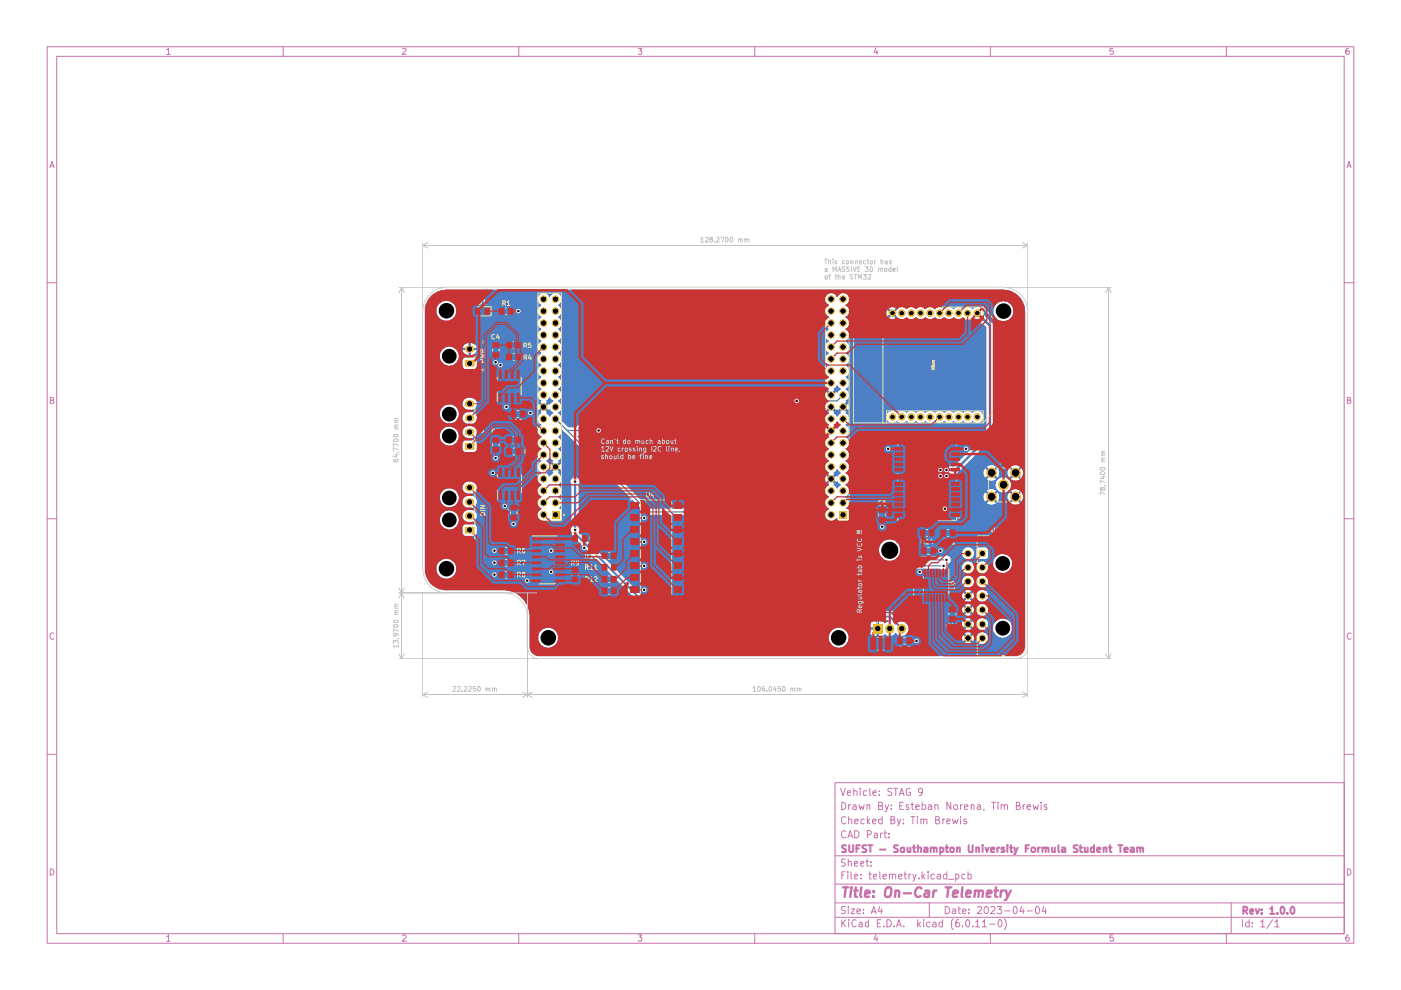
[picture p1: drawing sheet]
<svg xmlns="http://www.w3.org/2000/svg" width="297mm" height="210mm" viewBox="0 0 297 210" stroke-linecap="round" stroke-linejoin="round" font-family="sans-serif">
<g fill="none" stroke="#c872ab" stroke-width=".21">
<path d="M10 9.9h277v190.1h-277zM12 11.9h273v186.1h-273zM35.3 10.6l.4-.3v1.2M35.3 11.5h.8M60 9.9v2M85.4 10.3h.5l.2 .3-.8 .9h.8M110 9.9v2M135.3 10.3h.8l-.5 .5h.4v.6h-.7M160 9.9v2M185.7 10.2l-.4 .9h.8M185.9 10.7v.8M210 9.9v2"/>
<path d="M236 10.3h-.6l-.1 .5h.7a.48 .48 0 0 1 0 .6 .48 .48 0 0 1-.7 0M260 9.9v2M285.9 10.3h-.4l-.2 1 .3 .2 .4-.1 .1-.4-.2-.2h-.5l-.1 .2M10.6 35.6l.4-1.4 .4 1.4M10.7 35.1h.7M285.6 35.6l.4-1.4 .4 1.4M285.7 35.1h.6M10 60h2M285 60h2M10.7 84.8h.6v-.5h-.6v1.2h.5l.2-.4-.3-.3M285.7 84.8h.6v-.5h-.6v1.2h.5l.2-.4-.3-.3M10 110h2"/>
<path d="M285 110h2M11.4 134.4a.57 .57 0 0 0-.8 0 .57 .57 0 0 0 .1 .8l.3 .4 .4-.2M286.4 134.4a.57 .57 0 0 0-.8 0 .57 .57 0 0 0 .1 .8l.3 .4 .4-.2M10 159.9h2M285 159.9h2M177 166h108v32h-108zM178.2 167.1l.5 1.6 .5-1.6M178.5 170.1a.77 .77 0 0 1 .8 .8 .77 .77 0 0 1-.8 .7zM179.3 176.3l-.1-.1a.5 .5 0 0 0-.7 .3 .69 .69 0 0 0-.1 .8 .69 .69 0 0 0 .8 .3l.1-.1M179.3 173.2a.67 .67 0 0 0-.8 .2 .67 .67 0 0 0 0 .9v.1a.53 .53 0 0 0 .8 .1M179.7 168.2l.6-.2-.1-.4h-.4l-.1 .2v.6l.1 .3 .5-.1M179.8 177.6l.5-1.5 .5 1.5"/>
<path d="M179.8 177.2h.8M179.9 173.7h.4l.3 .1v.9M179.9 170.6v1M179.9 173.2v1.5M180.3 170.6l-.4 .3M180.9 170.7h.5l.1 .9M181 167.8l.2-.2 .5 .2v.9M181 167.1v1.6M181.2 176.1a.78 .78 0 0 1 .9 .8 .78 .78 0 0 1-.9 .7zM181.2 174.2l.8-.2-.1-.3h-.5l-.2 .1 .1 .8h.6M181.5 170.9l-.5 .1-.2 .3 .2 .3 .5-.1M182.1 170.6l.3 1 .2-.7 .4 .7 .2-1"/>
<path d="M182.4 167.1v.2M182.4 167.6v1.1M183.2 173.7h-.7v.8l.3 .2 .4-.1M183.7 167.7l-.4-.1-.2 .2v.7l.2 .2 .4-.1M183.8 170.8l.2-.2 .4 .1v.9M183.8 170.6v1M183.9 177l.7-.1 .1-.3v-.3l-.3-.2h-.5v1.5M183.9 173.2v1.5M184 174.1l.4 .6M184.4 167.1v1.5l.2 .1M184.4 173.7l-.5 .5M185 174.2l.8-.2-.1-.3h-.4l-.3 .1 .1 .8h.6"/>
<path d="M185.1 168.2l.7-.2v-.3l-.5-.1-.2 .2 .1 .8h.6M185.3 176.7h.6l.1 .9M186 177l-.7 .1v.5h.7M186.3 170.9l.7-.1 .1-.3-.1-.2-.2-.2h-.5v1.5h.6l.2-.1v-.6h-.3M186.4 168.5v.2M186.4 167.7v.1M186.7 176.6v1M187 173.7h-.4l-.3 .2 .1 .7h.6M187 173.2v1.5M187.1 176.6l-.4 .4M187.5 176.6h.6M187.6 176.1v1.3l.5 .2"/>
<path d="M187.6 170.6l.5 1M188.4 170.6l-.3 1-.5 .5M188.5 177.5v.1M188.5 176.7v.2M188.9 173.8l.7-.1v-.5h-.7v1.5h.5l.3-.2v-.3l-.3-.4M189 171.5v.1M189 170.7v.2M189.1 167.2l-.6-.1-.3 .3 .2 .4 .6 .2v.6h-.8M189.5 167.1h.8M189.9 167.1v1.6M190.3 173.7l.3 1M190.7 168.7l.5-1.6 .5 1.6"/>
<path d="M190.8 170.9h.5M190.8 168.2h.7M190.9 173.7l-.3 1-.3 .4M191.5 174.5v.2M191.5 173.7v.1M191.5 170.1h-.7v1.5h.7M192.6 170.7l-.3-.1-.2 .3 .4 .2 .2 .4-.2 .1-.4-.1M193 167.2h-.6a.86 .86 0 0 0 .3 1.5l.3-.2v-.5h-.3M193.1 173.2h.9M193.1 170.6h.6M193.4 170.1v1.4l.3 .1M193.6 173.2v1.5"/>
<path d="M194.1 171.1l.8-.2-.1-.2-.4-.1-.3 .3 .1 .6h.6M194.5 173.2h.1M194.5 173.7v1M195.2 173.7h.6v1M195.2 173.7v1M195.5 170.7h.6l.2 .7a.52 .52 0 0 1-.8 .1M195.5 170.1v1.5M195.6 167.8l-.3 .3h-.3l-.3-.3v-.4l.3-.3h.3a1.04 1.04 0 0 1-.1 1.6h-.3M195.8 173.8l.3-.1 .4 .1v.9M196.9 170.7h.5l.1 .9M197.5 170.9l-.5 .1-.2 .3 .2 .3 .5-.1M198.2 170.8l.1-.1a.36 .36 0 0 1 .6 .2v.7"/>
<path d="M198.2 170.6v1M198.4 173.8h.5a.35 .35 0 0 0 .3-.3 .35 .35 0 0 0-.3-.3h-.5v1.5h.6a.45 .45 0 0 0 .2-.5 .45 .45 0 0 0-.3-.4M199.9 173.7v1M200.3 173.7h-.4v.2M200.8 174.2l.6-.2-.1-.3h-.4l-.1 .1v.6l.1 .3 .4-.1M201.6 170.1v1.5l-.8-1.5v1.5M201.9 173.7l.3 1 .3-.8 .3 .8 .3-1M202.3 170.8l.2-.2 .4 .1 .1 .7a.47 .47 0 0 1-.4 .2 .47 .47 0 0 1-.4-.2zM203.6 173.2h.1M203.6 170.6v1M203.6 173.7v1M204.1 170.6l-.5 .3"/>
<path d="M204.5 171.1l.7-.2v-.2l-.5-.1-.2 .3 .1 .6h.6M204.9 173.7h-.4l-.2 .1 .2 .4h.4v.4h-.6M205.9 170.8l.2-.2 .3 .1 .1 .9M205.9 170.6v1M207.3 170.7h.5l.1 .9M207.9 170.9l-.5 .1-.2 .3 .2 .3 .5-.1M208.6 171.5l-.1 .4M210.2 170.1h.9M210.7 170.1v1.5M211.6 170.1v.2M211.6 170.6v1M212.3 170.8l.1-.1a.36 .36 0 0 1 .5 .2v.7"/>
<path d="M212.3 170.6v1M212.9 170.9a.35 .35 0 0 1 .4-.3 .35 .35 0 0 1 .3 .3v.7M215.5 170.9l.6-.1 .1-.3v-.2l-.7-.2v1.5h.5l.3-.2v-.3l-.4-.2M216.9 170.6v1M217.3 170.6l-.4 .3M217.8 171.1l.7-.2-.1-.2-.4-.1-.2 .3 .1 .6h.5M219 170.6l.3 1 .2-.7 .4 .7 .2-1M220.7 170.1v.2M220.7 170.6v1M221.9 170.7h-.5v.3l.4 .1 .2 .4-.2 .1-.4-.1M10.7 184.2a.71 .71 0 0 1 .7 .5 .71 .71 0 0 1-.2 .8h-.5zM35.3 198.6l.4-.4v1.4"/>
<path d="M35.3 199.6h.8M60 198v2M85.4 198.4l.1-.2h.4l.2 .4-.8 1h.8M110 198v2M135.3 198.2h.8l-.5 .5 .5 .3-.1 .5-.5 .1-.2-.2M160 198v2M177 194.5h108M177 191.4h108M177 187.5h108M177 181.4h108M178.5 195v1.5M178.5 185.5h.4"/>
<path d="M178.7 195.7l.6 .8M179.2 184.8h-.7v1.6M179.2 192.3h-.7a.61 .61 0 0 0 .1 .6 .61 .61 0 0 0 .6 .2v.4a.6 .6 0 0 1-.8 .1M179.2 182.2h-.7a.53 .53 0 0 0 0 .6 .53 .53 0 0 0 .6 .2l.1 .2-.1 .4h-.7M179.3 195l-.8 .9M179.8 184.8v.2M179.8 185.3v1.1M179.8 192.2v.2M179.8 182.8l.1-.1a.36 .36 0 0 1 .6 .2v.7M179.8 182.1v1.5M179.8 192.7v1M179.9 195v.2"/>
<path d="M179.9 195.5v1M180.4 192.7h.8l-.8 1h.8M180.4 184.8v1.3l.3 .3M181.2 185.9l.7-.2-.2-.4-.5 .1v.9h.6M181.2 183.1l.7-.1-.2-.4-.5 .1v.9h.6M181.5 195.2l-.3-.2a.78 .78 0 0 0-.6 .8 .78 .78 0 0 0 .6 .7l.3-.2M181.7 193.2l.8-.1-.1-.3-.4-.1-.3 .3 .1 .6h.6M182.1 195.6h.6l.1 .9M182.5 183.1l.6-.1-.1-.4-.5 .1v.7l.1 .2h.5M182.5 186.2v.2M182.5 185.4v.1M182.8 195.9l-.7 .1v.4h.7"/>
<path d="M183.1 193.6v.1M183.1 192.8v.2M183.6 182.6h.6M183.8 182.1v1.3l.4 .2M184.2 195.6l-.5-.1-.2 .2v.6l.2 .2 .5-.1M184.2 195v1.5M184.2 185.3h.5M184.4 184.8v1.5l.3 .1M184.7 183.5v.1M184.7 182.7v.2M184.7 193.7l.6-1.5 .5 1.5M184.8 193.3h.8"/>
<path d="M185.2 185.9l.7-.2-.2-.4h-.4l-.1 .2v.6l.1 .3 .5-.1M185.7 198.2l-.4 .9h.8M185.9 198.6v1M186 195.8h.5M186.5 192.2l-.3 1h.9M186.5 184.8v1.3l.2 .3M186.7 195h-.7v1.5h.7M186.9 192.7v1M187.2 185.9l.8-.2-.1-.3-.4-.1-.3 .2 .1 .8h.6M187.4 196.3v.2M188.1 195a.78 .78 0 0 1 .9 .8 .78 .78 0 0 1-.9 .7zM188.6 185.5l.2-.2 .4 .2v.9"/>
<path d="M188.6 185.3v1.1M189.2 185.5l.2-.2 .5 .2v.9M189.6 196.3v.2M190.1 196.5l.5-1.5 .5 1.5M190.3 196.1h.6M190.5 185.9l.8-.2-.1-.3-.4-.1-.3 .2 .1 .8h.6M191.6 196.3v.2M191.7 185.3h.5M191.9 184.8v1.3l.3 .3M192.7 185.3v1.1M193.1 185.3l-.4 .3M193.6 185.3l.3 1.1"/>
<path d="M194.2 185.3l-.6 1.6M194.6 195v1.5M194.7 195.9l.5 .6M194.8 186.2v.2M195.2 195.5l-.6 .6M195.5 184.8v1.6M195.7 185.8l.4 .6M195.8 195v.2M195.8 195.5v1M196.1 185.3l-.6 .6M196.8 184.8v.2M196.8 185.3v1.1"/>
<path d="M197 191.4v3.1M197.2 195.6h-.6l-.2 .7a.52 .52 0 0 0 .8 .1M197.8 195.6h.6l.1 .9M198.1 185.4l-.5-.1-.2 .3v.4l.2 .4 .5-.1M198.5 195.9h-.5l-.3 .3 .3 .3 .5-.1M198.7 185.4l.4-.1 .3 .2v.9M199.4 185.7l-.8 .2 .3 .5 .5-.1M199.8 195.6h-.6l-.1 .7a.52 .52 0 0 0 .7 .1M199.8 195v1.5M200.4 192.2a.78 .78 0 0 1 .9 .8 .78 .78 0 0 1-.9 .7zM200.8 185.4a.52 .52 0 0 0-.8 .2l.2 .7h.6M200.8 184.8v1.6"/>
<path d="M201.1 186.4h1.1M201.9 192.8h.6l.1 .9M202.1 194.8a1.74 1.74 0 0 0 0 2.3M202.6 193.1h-.5l-.2 .3 .2 .3 .5-.1M202.6 185.4l.4-.1 .3 .3-.1 .6-.2 .2-.4-.1M202.6 185.3v1.6M203.1 192.7h.5M203.3 192.2v1.4l.3 .1M203.3 195l-.4 .1a1.38 1.38 0 0 0-.2 1.3 .52 .52 0 0 0 .8-.1v-.4l-.4-.3-.4 .1-.1 .2M204.1 193.2l.7-.1-.1-.3-.4-.1-.2 .3v.6l.2 .1 .4-.1M204.1 196.3v.2M204.6 185.4l-.5-.1-.2 .3 .1 .6 .1 .2 .5-.1"/>
<path d="M205.1 195a.89 .89 0 0 1 .3 1.4l-.2 .1a.88 .88 0 0 1-.1-1.5zM205.2 185.4l.5-.1 .2 .2v.7l-.2 .2-.5-.1M205.2 184.8v1.6M205.4 193.6v.1M205.4 192.8v.2M206.3 196.3v.2M206.8 195.5l.5-.5v1.5M206.8 196.5h.9M207.3 192.4l.1-.2h.4l.3 .4-.9 1.1h.9M208.3 195.5l.4-.5v1.5M208.3 196.5h.8M208.8 192.4l.2-.2a.82 .82 0 0 1 .6 .8 .82 .82 0 0 1-.6 .7 .93 .93 0 0 1-.2-1.3z"/>
<path d="M209.8 195.9h1.1M210 198v2M210.1 192.4l.2-.2 .5 .1 .1 .6-.9 .8h.9M211.4 192.2h1l-.6 .6 .5 .1v.7l-.6 .1-.3-.1M211.9 195a.89 .89 0 0 1 .4 1.4l-.2 .1a.88 .88 0 0 1-.2-1.5zM212.9 194.8a1.74 1.74 0 0 1 0 2.3M213 193.1h1.1M215 192.3l.1-.1a.89 .89 0 0 1 .4 1.4l-.2 .1a.78 .78 0 0 1-.6-.5 .78 .78 0 0 1 .3-.8zM216.6 192.2l-.4 1h1M216.9 192.7v1M217.8 193.1h1.1M219.6 192.4l.3-.2a.82 .82 0 0 1 .5 .8 .82 .82 0 0 1-.5 .7l-.4-.2z"/>
<path d="M221.3 192.2l-.3 1h.8M221.7 192.7v1M236 198.2h-.6l-.1 .7 .2-.2 .5 .1v.7l-.5 .1-.2-.2M260 198v2M261 191.4v6.6M263.4 195v1.5M264.8 195.6l-.5-.1-.2 .3v.5l.2 .2 .5-.1M264.8 195v1.5M265.5 196.3v.2M265.5 195.6v.2M267.3 195.5l.4-.5v1.5M267.3 196.5h.8"/>
<path d="M269.8 195l-1.2 1.9M270.3 195.5l.5-.5v1.5M270.3 196.5h.9M285.7 184.2a.71 .71 0 0 1 .7 .5 .71 .71 0 0 1-.2 .8h-.5zM285.9 198.2a.58 .58 0 0 0-.6 .6l.1 .7 .4 .1 .3-.3v-.3l-.3-.3h-.2l-.3 .3"/>
</g>
<g fill="none" stroke="#c872ab" stroke-width=".42">
<path d="M179.4 179.3l-.6-.1-.3 .3a.74 .74 0 0 0 .8 .6v.5h-.8M180.1 179.2v1.2l.1 .2h.5l.2-.2v-1.2M181.6 179.9h.5M182.3 179.2h-.7v1.4M183.7 179.3h-.8v.5l.6 .3 .2 .3-.2 .2h-.7M184.1 179.2h.9M184.5 179.2v1.4M190.4 179.3h-.8l-.1 .3 .6 .4 .3 .4-.2 .2h-.7M191.1 179.8l.6-.1v.9h-.6zM192.4 179.7l.1 .9h.5M193 179.7v.9M193.5 179.7h.6"/>
<path d="M193.8 179.2v1.3l.1 .1h.2M194.6 179.8l.6-.1 .1 .9M194.6 179.2v1.4M196 179.7h.6v.2v.7h-.6v-.5h.6M197.3 179.8l.6-.1 .1 .9M197.3 179.7v.9M198 179.9v-.2h.5l.1 .9M200.5 179.7h.5M200.7 179.2v1.4h.3M201.6 179.7h.5v.9h-.5l-.1-.6zM202.9 179.8l.6-.1v.9M202.9 179.7v.9"/>
<path d="M205.4 179.2v1.2l.1 .2h.7v-1.4M207 179.8l.6-.1v.9M207 179.7v.9M208.3 179.2v.1M208.3 179.7v.9M208.9 179.7l.4 .9 .3-.9M211.5 179.7v.9M211.9 179.7h-.3l-.1 .3M212.9 179.7h-.5l-.1 .2 .1 .2 .5 .1v.4h-.6M213.6 179.2v.1M213.6 179.7v.9M214.1 179.7h.6"/>
<path d="M214.3 179.2v1.3l.1 .1h.3M215 179.7l.4 .9M215.8 179.7l-.5 1.4-.3 .1M217.5 179.9h.5M218.2 179.2h-.7v1.4M218.8 179.7l.6 .1 .1 .6-.2 .2h-.6v-.6zM220.1 179.7v.9M220.5 179.7h-.2l-.2 .3M221 179.8l.6-.1 .1 .9M221 179.7v.9M221.7 179.9l.1-.2h.4l.1 .9M223.1 179.7v.9h.6"/>
<path d="M223.7 179.7v.9M224.4 179.2v1.3l.2 .1M225.2 179.7h.6l.1 .2v.7h-.7v-.5h.7M228.5 179.3h-.8v.5l.6 .3 .2 .3-.2 .2h-.7M228.9 179.7h.6M229.1 179.2v1.3l.1 .1h.3M230 179.7v.9h.6M230.6 179.7v.9M232 179.2v1.4h-.6v-.9h.6M234 179.8l.6-.1v.9M234 179.7v.9M235.1 179.7h.6"/>
<path d="M235.3 179.2v1.3l.1 .1h.3M237.1 179.2h.9M237.5 179.2v1.4M239.7 179.7h.6l.1 .2v.7h-.7v-.5h.7M241.1 179.8l.6-.1 .1 .9M241.1 179.7v.9M241.8 179.9l.1-.2h.4l.1 .9M186.6 180.1h1.2M199.4 180.6h.5l.1-.6-.1-.3h-.5v1.5M210.1 180.1h.7v-.4h-.6l-.1 .2 .1 .7h.6M232.6 180.1h.7l-.1-.4h-.5l-.1 .2 .1 .7h.5M238.4 180.1h.7v-.4h-.6l-.1 .2 .1 .7h.6"/>
<path d="M263.6 193.1h.6a.47 .47 0 0 0 .3-.4 .47 .47 0 0 0-.3-.5h-.6v1.6M264 193.1l.5 .7M265.1 193.3l.6-.1-.1-.4h-.5v.8l.1 .2 .4-.1M266.2 192.8l.4 1 .4-1M267.5 193.6v.2M267.5 192.8v.2M269.3 192.7h.2l.2-.5v1.6M269.3 193.8h.9M270.8 193.6v.2M271.6 192.4l.2-.2a.82 .82 0 0 1 .6 .8 .82 .82 0 0 1-.6 .8l-.2-.2-.1-.4zM272.9 193.6v.2M273.9 192.2a.89 .89 0 0 1 .4 1.5l-.2 .1a.88 .88 0 0 1-.2-1.6z"/>
</g>
<g fill="none" stroke="#c872ab" stroke-width=".51">
<path d="M178.7 188.1h1.1M179.3 188.1l-.2 2.1M180.4 188.8l-.1 1.4M180.5 188.1v.3M181.1 188.8h.8M181.4 188.1l-.1 1.8 .4 .3M182.6 188.1l-.2 1.8 .2 .3M183.4 189.5l1-.2-.1-.4h-.7l-.2 1 .2 .3 .6-.1M185.2 190v.2M185.3 188.9v.3M187.8 188.5a.72 .72 0 0 1 1-.3 1.66 1.66 0 0 1-.2 1.9h-.8a1.87 1.87 0 0 1 0-1.6zM189.8 189l.4-.2 .4 .1v1.3"/>
<path d="M189.9 188.8l-.2 1.4M191.6 189.4h1.5M195.3 188.4l-.1-.2a.68 .68 0 0 0-.9 .3 1.02 1.02 0 0 0 .3 1.7l.6-.2M196.2 188.9h.7v1.3M196.9 189.3l-.6 .1-.4 .3v.2l.3 .3 .7-.1M198 188.8l-.2 1.4M198.6 188.8a.46 .46 0 0 0-.6 .4M200.5 188.1h1.2M201.1 188.1l-.3 2.1M202.1 189.5l.9-.2v-.4l-.6-.1-.3 .4v.9h.8M204.1 188.1l-.2 1.8 .2 .3M204.8 189.5l1-.2-.1-.4h-.7l-.2 1 .3 .3 .6-.1"/>
<path d="M206.7 189l.3-.2 .5 .1-.1 1.3M206.8 188.8l-.2 1.4M207.5 189.2l.4-.4 .5 .1-.1 1.3M209.2 189.5l1-.2-.1-.4-.5-.1-.3 .4-.1 .9h.8M210.8 188.8h.8M211.2 188.1l-.2 1.8 .4 .3M212.3 188.8l-.2 1.4M212.9 188.8l-.5 .1-.2 .3M213.3 188.8l.3 1.4M214.3 188.8l-.9 1.9-.4 .1"/>
</g>
<path d="M91.4 62.7a5.5 5.5 0 0 1 3.2-1.3h118.2a4.2 4.2 0 0 1 2.5 .8 4.1 4.1 0 0 1 2 3.8v71.3a1.93 1.93 0 0 1-1.6 1.8l-101.9-.1a2.02 2.02 0 0 1-1.5-1.6v-2.1h1.8a2.07 2.07 0 0 0 2.1 2.1 2.07 2.07 0 0 0 2.1-2.1h57.4l.1 .3a1.97 1.97 0 0 0 2.4 1.7l.5-.1 .8-.8h25.1a.95 .95 0 0 0 1.3-.1l-.7-.7-.6 .8h-25l.3-1.1h24.1l.1 .7 .8-.7h.7l.7 .7 .2-.7h.5v.4a1.3 1.3 0 0 0 1.2 .9 1.3 1.3 0 0 0 1.3-.9 1.42 1.42 0 0 0-1-1.7 1.25 1.25 0 0 0-1.5 1.3h-.5l-.2-.7-.7 .7h-.7l-.7-.7-.2 .7h-24.1l-.1-.9h4.8l.4 .4h.9v-1.2l-1.3-.1v.9h-4.8l-.6-.8a2.39 2.39 0 0 0-2.5-.2l-.8 .8-.2 1.1h-57.4a2.08 2.08 0 0 0-2.1-2.2 2.08 2.08 0 0 0-2.1 2.2h-1.8v-2.3h73.6v-1.2h-1.1l-.2 .4v.8h-72.3l-.1-3a4.7 4.7 0 0 0-.9-2.5 5.6 5.6 0 0 0-4.2-2.4h-12.9l-.9-.1-.9-.4a4.6 4.6 0 0 1-2.3-3.2v-.7h2.4a2.06 2.06 0 0 0 1.8 2 2.06 2.06 0 0 0 2-.8 2.06 2.06 0 0 0 .2-2.2 2.07 2.07 0 0 0-3.4-.6l-.6 1v.6h-2.4v-7.7h8l.4 .6h2.2l.4-.6v-.6h19.9l.3 1.1 17.9 17.9 .3 .1h48.9v.3l-.8 .4-.3-.4-.9-.1v3.1h.7l.4-.3a1.56 1.56 0 0 0 2.2-.2l.3-.1 .6 .5a1.39 1.39 0 0 0 1.7-.4h12.3l.6 .7 .7-.8a1.13 1.13 0 0 0-1.3 .1h-12.3l.3-.9h12l.6 .2 .7-.2-.7-.7-.6 .7h-12l-.1-.6-.2-.5h11.7l.2 .7 .7-.7h.7l.7 .7 .2-.7h.5v.5a1.34 1.34 0 0 0 2.2 .3h1.4v.6a2.06 2.06 0 0 0 2 1.5 2.06 2.06 0 0 0 2-1.7v-.8l-.4-.7a1.99 1.99 0 0 0-2.2-.8 1.99 1.99 0 0 0-1.4 1.9h-1.4l.3-.3v-.9a1.26 1.26 0 0 0-1.4-.8 1.26 1.26 0 0 0-1.1 1.2h-.5l-.2-.6-.7 .6h-.7l-.7-.6-.2 .6h-11.7l-.8-.5h-.8l-.6-.6h14.5l.6 .7 .7-.7-.4-.1-.9 .1h-14.5l-.9-.8h15.4a.95 .95 0 0 0 1.3-.1l-.7-.6-.6 .7h-15.4l-.4-.3h-48.9l-.8-.8h64.9l.1 .7 .8-.7h.7l.7 .7 .2-.7h.5a1.26 1.26 0 0 0 1.1 1.3 1.26 1.26 0 0 0 1.4-.9 1.53 1.53 0 0 0-.8-1.6l-.4-.1a1.21 1.21 0 0 0-1.3 1.3h-.5l-.2-.7-.7 .7h-.7l-.7-.7-.2 .7h-64.9l-1-1h66.5l.6 .7 .7-.8-.7-.2-.6 .3h-66.5l-.9-1h67.4a1.03 1.03 0 0 0 1.3 0l-.7-.6-.6 .6h-67.4l-1-1h67.8l.2 .7 .7-.7h.7l.7 .7 .2-.7h.5a1.28 1.28 0 0 0 1.1 1.2 1.28 1.28 0 0 0 1.4-.7 1.61 1.61 0 0 0-.5-1.6 1.24 1.24 0 0 0-1.4 0 1.24 1.24 0 0 0-.6 1.1h-.5l-.2-.6-.7 .6h-.7l-.7-.6-.2 .6h-67.8l-1.1-1.1h69.5l.6 .7 .7-.7-.4-.1-.9 .1h-69.5l-2-1.9h70.9a1.27 1.27 0 0 0 1.2 1.3 1.27 1.27 0 0 0 1.3-1.3h.5v.4a1.33 1.33 0 0 0 1.2 .9 1.33 1.33 0 0 0 1.3-.8 1.59 1.59 0 0 0-.5-1.4 1.25 1.25 0 0 0-1.3-.2 1.25 1.25 0 0 0-.7 1.1h-.5v-.2a1.28 1.28 0 0 0-1.3-1.1 1.28 1.28 0 0 0-1.2 1.3h-70.9l-10.4-10.4 .2-.4-.2-.6 .1-9.4a.92 .92 0 0 0-.2-1 .92 .92 0 0 0-.9-.3 .94 .94 0 0 0-.5 1.3v9.4l-.2 .5h-19.9v-.6l-.4-.6h-2.2l-.4 .6v1.2h-8v-2.8h3.1v.3a2.05 2.05 0 0 0 2.6 1.7 2.05 2.05 0 0 0 1.3-2.8h1l.1 .7 .5 .4a1.64 1.64 0 0 0 2.1-.3l.3-1.1h12.9a1.34 1.34 0 0 0 .9 1.3 1.34 1.34 0 0 0 1.5-.6l.5 .6h1.8l.3-.2v-2.1l-.5-.4 .5-.7v-.8l-.4-.6-.3-.2v-.2l.3-.1a1.59 1.59 0 0 0 .4-1.5l-.4-.6-.3-.1v-.2l.3-.2 .4-.6v-.8l-.4-.6-.3-.2v-.1l.2-.1v-.1l-.7-.7-.7 .8 .3 .1v.1l-.9 .8-.4-.6-.4-.2 .7-.8h.3l.1 .2 .6-.7h.8l.7 .7 .1-.3v-.8l-.1-.3-.7 .7h-.8l-.6-.7-.3 .3-.2-.5-.6-.3v-.2l.4-.1 .3-.5h.3l.3 .5 .4 .1-.3 .4 .7 .6 .7-.6-.2-.4 .3-.1a1.36 1.36 0 0 0 .3-1.7l-.3-.4-.3-.1v-.2l.3-.2a1.36 1.36 0 0 0 .3-1.6l-.3-.4-.3-.2 .1-.2a1.64 1.64 0 0 0 .7-1.3h.2l18 17.9h30l11.5 11.5h20.5l.3 .1a.9 .9 0 0 0 1.2-.4h3.2v.3a1.28 1.28 0 0 0 1.4 1 1.28 1.28 0 0 0 1.1-1.3h.5v.4a1.3 1.3 0 0 0 1.2 .9 1.3 1.3 0 0 0 1.3-.9v-.8l-.4-.5h1.5a2.01 2.01 0 0 0 1.8 2.1 2.01 2.01 0 0 0 2.2-1.7l-.1-1.1a2.05 2.05 0 0 0-1.6-1.2 1.92 1.92 0 0 0-2.3 1.9l-1.6-.1a1.25 1.25 0 0 0-1.3-.1 1.25 1.25 0 0 0-.7 1.1h-.5v-.2a1.2 1.2 0 0 0-1.7-1l-.2 .1a1.1 1.1 0 0 0-.6 1.1h-3.2l.2-.7a.91 .91 0 0 0 .4-1.4 .91 .91 0 0 0-1.3-.2h-5.3l-.7 .7h-4.2v-.2l.5-.5 .4-.6h13.2l.1 .5 .7 .6h.9l.4-.2 .2-.4h.7v.2l.4 .4h1.6l.5-.4v-1.6l-.5-.4h-1.6l-.4 .4v1.4h-.6a1.49 1.49 0 0 0-.7-1.8h-.9l-.2 .2a1.1 1.1 0 0 0-.6 1.1h-13.2v-.2a2 2 0 0 0-1.2-2.6 2.27 2.27 0 0 0-3.2 1.7v.9a1.6 1.6 0 0 0 .9 1.3l-.1 .2h-7.3l-7.2-7.2v-2.4h2.2v.3a1.36 1.36 0 0 0 1.1 1 1.36 1.36 0 0 0 1.4-.6l.5 .6h1.8l.3-.2v-1.8h15.1v.1a.64 .64 0 0 0 .8 .6h.7l.6-.3 .5 .3h.9l.7-.6h.4l.4 .3 .7-.1a.97 .97 0 0 0-.1-1.7h-.6l-.4 .3h-.4l-.5-.6h-1.1l-.4 .2-.9-.2v2.4h-.5v-1h-.8v.3h-15.1v-.3l-.6-.4 16.5-.1v-.9a.76 .76 0 0 0-.8 .9h-15.6l.5-.6v-.3h29.2a1.57 1.57 0 0 0 2 0h3.1l.3 .2a1.58 1.58 0 0 0 1.6-.2l-.9-.9-1 .9h-3.1l-1-.9-1 .9h-29.2v-.5l-.8-.9h29.3l.4 1 .9-1h.8l.9 1 .3-1h1.8l.4 1 .9-1h.8l.9 1 .2-.2a1.49 1.49 0 0 0-.2-1.7l-.9 .9h-.8l-.9-.9-.4 .9h-1.8l-.3-.9-.9 .9h-.8l-.9-.9-.4 .9h-29.3l.6-.4 .2-.4v-.4h29.2l.9 .9 1.1-.9-.7-.4h-.6l-.7 .4h-29.2a1.11 1.11 0 0 0-.8-1.2l31.9-.1a1.68 1.68 0 0 0 .9 1.5 1.68 1.68 0 0 0 1.8-.2h.5l.9 .9 1-.9a1.47 1.47 0 0 0-1.9 0h-.5l.2-.3a1.51 1.51 0 0 0-.2-2.2h.5l.3 .2a1.58 1.58 0 0 0 1.6-.2l-.9-.9-1 .9h-.5l-.7-.3a1.63 1.63 0 0 0-2 1.5h-31.9l.8-.9v-.8l-.4-.6-.4-.2v-.1l.4-.2a1.59 1.59 0 0 0 .4-1.4l-.2-.5-.6-.3v-.2l.4-.1a1.36 1.36 0 0 0 .2-1.7v-.2l-.6-.3v-.2l.4-.2a1.36 1.36 0 0 0 .2-1.6v-.2l-.6-.4v-.2l.4-.1a1.36 1.36 0 0 0 .2-1.6l-.6-.8 .6-.3 .2-.5v-.8h7.9l.2 .7a1.24 1.24 0 0 0 2 .1l.5 .3a1.24 1.24 0 0 0 1.5-.3l.3 .2a1.53 1.53 0 0 0 1.7-.2 1.64 1.64 0 0 0 1.9 .2l.3-.2 .4 .4 .7 .1 .9-.5a1.11 1.11 0 0 0 1.8 0l.3 .2a1.28 1.28 0 0 0 1.7-.2l.4 .3a1.75 1.75 0 0 0 1.8-.3 1.11 1.11 0 0 0 1.8 0l.5 .3a1.44 1.44 0 0 0 1.6-.3l.3-.5-.2-.9a.93 .93 0 0 0-.9-.7l-.6 .1-.5 .4-.5-.3a1.13 1.13 0 0 0-1.5 .3l-.5-.3a1.76 1.76 0 0 0-1.7 .3 1.19 1.19 0 0 0-1.9 0l-.4-.3a1.13 1.13 0 0 0-1.5 .3l-.9-.5h-.5l-.8 .5a1.18 1.18 0 0 0-1.8 0l-.3-.2a1.22 1.22 0 0 0-1.7 .2l-.4-.3a1.87 1.87 0 0 0-1.8 .3 1.25 1.25 0 0 0-1.4-.4 1.25 1.25 0 0 0-.8 1.2h-8l-.1-.4-.6-.4v-.1l.3-.1-.8-.8-.6 .8 .2 .1v.1l-.2 .1-.6 .7-.5-.6-.3-.2v-.1l.3-.1-.8-.8-.7 .8 .3 .1v.1l-.3 .1a1.18 1.18 0 0 0-.3 1.8l.6 .5v.2l-.3 .1-.4 .6a1.19 1.19 0 0 0 .7 1.6v.2l-.5 .4a1.29 1.29 0 0 0 .5 2v.2l-.4 .1a1.24 1.24 0 0 0-.5 1.2 1.24 1.24 0 0 0 .9 1l-.1 .2a1.26 1.26 0 0 0-.8 1.2 1.26 1.26 0 0 0 .9 1.2l-.3 .3 .7 .7 .8-.7-.3-.3 .5-.4 .2-.3h.2v.2l.7 .5-.7 .8-.1 .1-.2-.3-.7 .7 .7 .7 .1-.2h.2l.7 .9-.2 .1-.6 .6-.3-.4-.5-.3v-.2l.3-.1-.8-.7-.7 .7 .3 .1v.2a1.27 1.27 0 0 0-.9 .9 1.23 1.23 0 0 0 .9 1.4v.2l-.3 .1a1.18 1.18 0 0 0-.3 1.8l.6 .5-.1 .2a1.43 1.43 0 0 0-.8 1.1h-2.2v-7.6h2.2l.2 .7 .8-.7-.7-.7-.3 .7h-2.2v-15.2a.76 .76 0 0 0 .9-.6h1.4l-.1 .8 .2 .5 1-1 1.2 1 .1-.2h.2l.1 .2 .7-.7h.8l.6 .7 .2-.3v-.8l-.2-.3-.6 .7h-.8l1.1-1-.3-.4 .6-.3 .2-.4v-.9l-.2-.4-.6-.3v-.2l.4-.2a1.36 1.36 0 0 0 .2-1.6v-.2l-.6-.4v-.2l.4-.1a1.36 1.36 0 0 0 .2-1.6v-.3l-.6-.3v-.2l.4-.2a1.36 1.36 0 0 0 .2-1.6v-.2l-.6-.4v-.1l.4-.2a1.36 1.36 0 0 0 .2-1.6l-.6-.8 .4-.1 .4-.6a1.69 1.69 0 0 0-.7-1.6l-.1-.2 .6-.4 .2-.4v-.8l-.5-.6h9.1l.4 .2 .9-.2-.7-.7-.7 .7h-9l-.3-.4 .6-.4 .2-.3h7.9l.2 .7 .7-.7h.8l.7 1 .5 .3h.8l.6-.5 .6 .5h.8l.5-.5 .7 .5h.8l.6-.5 .6 .5h.8l.6-.5 .6 .5h.8l.6-.5 .6 .5h.8l.6-.5 .6 .5h.7l.6-.5 .7 .5h.8l.3-.3a.66 .66 0 0 1 .9 .2l.6 .1 1.7 1.6v22.7l-6.8 6.9h-1.1l-.4-.2-.9 .2a.92 .92 0 0 0-1.1 .2 .92 .92 0 0 0-.1 1.2 .9 .9 0 0 0 0 1.2 .9 .9 0 0 0 1.2 .1l.3 .1a.82 .82 0 0 0 1.1-.1h7.9l.3 .2a1.58 1.58 0 0 0 1.7-.2l-1-.9-1 .9h-7.9a.93 .93 0 0 0 .2-1.2h1.3l.2-.1h5.5l.4 1 .9-1h.8l.9 1 .3-1h1.8l.4 1 .9-1h.8l.9 1 .2-.3a1.49 1.49 0 0 0-.2-1.7l-.9 1h-.8l-.9-1-.4 1h-1.8l-.3-1-.9 1h-.8l-.9-1-.4 1h-5.5l1.3-1.3h4.9l.9 .9 1.1-.9h3.1l1 .9 .9-.9-.6-.4h-.6l-.7 .4h-3.1a1.47 1.47 0 0 0-2 0h-4.9l6.2-6.1 .2-.4v-23.6l-.1-.2-2.1-2.1v-.5h2.2v.3a2.12 2.12 0 0 0 1.9 1.7 2.12 2.12 0 0 0 2.1-1.4v-1.4a2.02 2.02 0 0 0-1.3-1.3 2 2 0 0 0-2.2 .5l-.5 .7v.9h-2.2l-.1-.1a1.2 1.2 0 0 0-1.6-.8l-.5 .3a1.65 1.65 0 0 0-1.7-.2l-.5 .2a1.21 1.21 0 0 0-1.8 0l-.4-.2a1.87 1.87 0 0 0-1.8 .2 1.11 1.11 0 0 0-1.8 0l-.9-.4h-.5l-.6 .4a1.65 1.65 0 0 0-1.7-.2l-.5 .2a1.32 1.32 0 0 0-1.8 0 1.76 1.76 0 0 0-1.7-.2l-1 1.1h-.8l-.7-.7-.2 .7h-7.9v-.9l-.2-.1h8.7l.7 .6 .7-.6-.5-.3h-.4l-.5 .3h-8.7l-.6-.8 .6-.3 .2-.5a1.62 1.62 0 0 0-.6-1.5 1.36 1.36 0 0 0-1.8 .6l-.1 .1-.2-.2a1.24 1.24 0 0 0-2-.2 1.24 1.24 0 0 0 .5 2l-.1 .2a1.26 1.26 0 0 0-.8 1.2 1.26 1.26 0 0 0 .9 1.1v.2l-.4 .2a1.24 1.24 0 0 0-.5 1.2 1.24 1.24 0 0 0 .9 1l-.1 .2a1.26 1.26 0 0 0-.8 1.2 1.26 1.26 0 0 0 .9 1.1l-.1 .2a1.26 1.26 0 0 0-.8 1.2 1.26 1.26 0 0 0 .9 1.2l-.1 .1a1.26 1.26 0 0 0-.8 1.3 1.26 1.26 0 0 0 .9 1.1v.2l-.4 .1a1.24 1.24 0 0 0-.5 1.3 1.24 1.24 0 0 0 .9 .9l-.1 .2a1.26 1.26 0 0 0-.8 1.2 1.26 1.26 0 0 0 .9 1.2l-.3 .3 .7 .7 .8-.7-.3-.3 .3-.2 .4-.5h.2l.7 .9-.5 .3-.2 .3-.1 .1-.2-.2-1 1-1.1-1a1.07 1.07 0 0 0-.2 1.2l-1.4 .1-.1-.2-.5-.4h-1l-.5 .3-.6-.3h-1l-.6 .5a.94 .94 0 0 0-1.3 .8 .94 .94 0 0 0 1.4 .8l.6 .4 1.5-.2-.1 25.2-3.6-3.4h-30l-15.4-15.4h1.5l.3-.3 .6 .3h1l.5-.5a.92 .92 0 0 0 1.2 0 1.02 1.02 0 0 0-.2-1.6h-1l-.3-.3h-1.4l-.2 .2-.4-.2h-1.3l-.4 .3v.2h-1.8l-1.5-1.4v-.8l-.4-.6-.3-.2v-.1l.3-.2a1.36 1.36 0 0 0 .3-1.6l-.1-.3-.5-.3v-.2l.3-.1 .4-.6v-.9l-.2-.4-.5-.3v-.2l.3-.2a1.36 1.36 0 0 0 .3-1.6l-.1-.2-.5-.4v-.2l.3-.1a1.36 1.36 0 0 0 .3-1.6l-.3-.5-.3-.1v-.2l.3-.2a1.36 1.36 0 0 0 .3-1.6l-.1-.2-.5-.4v-.1l.3-.2a1.36 1.36 0 0 0 .3-1.6l-.6-.8 .3-.1 .4-.6a1.69 1.69 0 0 0-.6-1.6l-.1-.2 .3-.2 .4-.6v-.8l-.4-.6-.3-.2v-.2l.6-.4 .1-.3v-.9l-.2-.4-.5-.3v-.2l.3-.2 .4-.6a1.62 1.62 0 0 0-.5-1.5 1.36 1.36 0 0 0-1.9 .6l-.1 .1-.2-.2a1.24 1.24 0 0 0-2-.2 1.24 1.24 0 0 0 .5 2l-.1 .2a1.26 1.26 0 0 0-.8 1.2 1.26 1.26 0 0 0 .9 1.1v.2l-.3 .2a1.24 1.24 0 0 0-.5 1.2 1.24 1.24 0 0 0 .8 1l-.1 .2a1.26 1.26 0 0 0-.8 1.2 1.26 1.26 0 0 0 .9 1.1l-.1 .2a1.26 1.26 0 0 0-.8 1.2 1.26 1.26 0 0 0 .9 1.2l-.1 .1a1.26 1.26 0 0 0-.8 1.3 1.26 1.26 0 0 0 .9 1.1v.2l-.3 .1a1.24 1.24 0 0 0-.5 1.3 1.24 1.24 0 0 0 .8 .9l-.1 .2a1.26 1.26 0 0 0-.8 1.2 1.26 1.26 0 0 0 .9 1.2l-.1 .2a1.28 1.28 0 0 0-.7 1.2 1.28 1.28 0 0 0 .8 1.1l-.2 .4 .6 .6 .8-.6-.3-.4 .4-.1 .3-.5h.3l.3 .5 .4 .1-.7 .9-.2 .1-.2-.3-.6 .7 .6 .7 .1-.2h.3l.7 .8-.3 .1-.6 .7-.4-.6-.4-.2v-.1l.3-.1-.8-.8-.6 .8 .2 .1v.1a1.27 1.27 0 0 0-.8 1l.1 .9 .7 .5v.2l-.7 .6a1.41 1.41 0 0 0 .6 1.7l.1 .2-.7 .6a1.35 1.35 0 0 0 .6 1.8l.1 .2-.3 .2a1.18 1.18 0 0 0-.5 1.2 1.18 1.18 0 0 0 .8 .9l-.1 .2a1.26 1.26 0 0 0-.8 1.2 1.26 1.26 0 0 0 .9 1.2l-.1 .1a1.38 1.38 0 0 0-.6 1.9l.7 .5v.2l-.2 .1a1.26 1.26 0 0 0-.7 1.2 1.26 1.26 0 0 0 .9 1v.2l-.2 .1a1.18 1.18 0 0 0-.4 1.8l.6 .5-.1 .2a1.43 1.43 0 0 0-.7 1.1h-12.9l-.2-.4-.5-.4-.4-.2-1.1 .1a1.06 1.06 0 0 0-.8 1.2h-1l-.1-.3a1.99 1.99 0 0 0-3.5 .2l-.3 .9h-3.1v-4.7h3.1a2.04 2.04 0 0 0 1.4 2 2.04 2.04 0 0 0 2.4-.8v-.3h1.1a1.21 1.21 0 0 0 .9 1.2l1.4-.1a1.28 1.28 0 0 0 .7-1.2 1.28 1.28 0 0 0-.9-1.1h-1.2l-.7 .4-.2 .8h-1.1a1.98 1.98 0 0 0-.7-2.6 1.98 1.98 0 0 0-2.7 .6l-.3 .5-.1 .6h-3.1v-2h8l.1 .6 .4 .3 .6 .3h.9a1.3 1.3 0 0 0 1-1.3 1.3 1.3 0 0 0-1.1-1.3l-1 .1a1.19 1.19 0 0 0-.9 1.3h-8v-8.3h8l.4 .6h2.2l.3-.3a2.28 2.28 0 0 0-.2-2h-2.5l-.2 .5v1.2h-8v-2.8h3.1a2.04 2.04 0 0 0 2.5 2.1 2.04 2.04 0 0 0 1.4-2.9h1l.1 .7 .5 .4a1.64 1.64 0 0 0 2.1-.3 1.26 1.26 0 0 0-.8-2.1h-.9l-.3 .2a1.09 1.09 0 0 0-.7 1.1l-1.1-.1a2.13 2.13 0 0 0-3-.6l-.5 .5-.3 1h-3.1v-4.7h3.1a2.06 2.06 0 0 0 3.2 1.8l.6-.8h1.1a1.21 1.21 0 0 0 .9 1.1h1.4a1.28 1.28 0 0 0 .7-1.3 1.28 1.28 0 0 0-.9-1.1l-1.3 .1a1.06 1.06 0 0 0-.8 1.2h-1.1l.2-.3a2.16 2.16 0 0 0-1.5-2.6 2.01 2.01 0 0 0-2.5 1.9h-3.1v-2h8l.1 .6 1 .6 1.2-.1 .5-.5h13.1l.2 .7 .7-.7-.7-.7-.2 .7h-13.1a1.32 1.32 0 0 0-.9-2l-1 .1a1.19 1.19 0 0 0-.9 1.3h-8v-8.1h8l.4 .6h2.2l.4-.5v-1.4l-.4-.5h-2.2l-.4 .6v1.2h-8v-2.2h3.1l.3 1.1 .8 .8a2.04 2.04 0 0 0 2.5-.5 2.04 2.04 0 0 0 .1-2.5h1.2l.1 .4 .8 .5a1.73 1.73 0 0 0 1.5-.1l.3-.2 .3-.6h-1.3v1h-.5v-1h-2.4l-.7-.5h4.9a1.32 1.32 0 0 0-1.3-1.1v1.1h-.5v-1.1h-.2a1.31 1.31 0 0 0-1 1.1h-1.9l-.3-.2a2.09 2.09 0 0 0-2.7 1.8h-3.1v-9.4h2.4l.4 1.1 .8 .7a2.27 2.27 0 0 0 2.9-1.1v-1.5a2.1 2.1 0 0 0-3.5-.8l-.5 .7-.1 .9h-2.4a4.7 4.7 0 0 1 1.3-3.3z" fill="#4d7fc4"/>
<path d="M207.2 66.4l2.7 2.7v23.2l-7.3 7.4h-1.9M121.9 102.1v10.3" fill="none" stroke="#4d7fc4" stroke-width=".51"/>
<path d="M199.4 99.7h1.3v1.2h-1.3zM121.9 112.4v.7l17.6 17.6h49.1l2.6 2.6" fill="none" stroke="#4d7fc4" stroke-width=".42"/>
<path d="M117.8 88.8l19.7 19.7h30.1l11.5 11.5h21M120.2 91.3h3.1M125.3 91.3h1.5M168.9 85h1.5M172.1 85.6v26.1l7.7 7.6h14.5l.7-.6h5.7M178.7 83.7l-1.2 1.3h-5M198.2 107.9h2.1" fill="none" stroke="#4d7fc4" stroke-width=".25"/>
<path d="M125 90.8h.7v.9h-.7z" fill="#4d7fc4"/>
<path d="M125 90.8h.7v.9h-.7z" fill="none" stroke="#4d7fc4" stroke-width=".51"/>
<path d="M122.9 90.8h.8v.9h-.8z" fill="#4d7fc4"/>
<path d="M122.9 90.8h.8v.9h-.8z" fill="none" stroke="#4d7fc4" stroke-width=".51"/>
<path d="M170.1 84.6h.7v.9h-.7z" fill="#4d7fc4"/>
<path d="M170.1 84.6h.7v.9h-.7z" fill="none" stroke="#4d7fc4" stroke-width=".51"/>
<path d="M172.1 84.6h.7v.9h-.7z" fill="#4d7fc4"/>
<path d="M172.1 84.6h.7v.9h-.7z" fill="none" stroke="#4d7fc4" stroke-width=".51"/>
<path d="M197.9 107.4h.7v1h-.7z" fill="#4d7fc4"/>
<path d="M197.9 107.4h.7v1h-.7z" fill="none" stroke="#4d7fc4" stroke-width=".51"/>
<path d="M195.8 107.4h.7v1h-.7z" fill="#4d7fc4"/>
<path d="M195.8 107.4h.7v1h-.7z" fill="none" stroke="#4d7fc4" stroke-width=".51"/>
<g fill="none" stroke="#f2eda1" stroke-width=".21">
<path d="M150.9 67.5h.1M150.9 67.6h.1M150.9 67.5l-6.3-.1 .4 .5-1.1 3.3a2.55 2.55 0 0 0 1.9 0l.5-1.3 2.4-.2 .5-.2 .8-.6-3.1-.1h-.2l.1-.4 .4-.2h2.6l1.1-.6M150.9 67.5v.1M125.7 113.7l-.4-.1a.55 .55 0 0 0 0 1l.4-.1M126.6 113.6h-.4l-.1 .5 .4-.1 .2 .1-.1 .5-.5-.1M129 119.6h.4M129 118.6h.4M135.8 106v20.3h6.6v-20.3M136.3 106.5h.4v.5h-.4zM180.5 109l.1 .1v.2l-.2-.2zM186.3 108.9v.5"/>
<path d="M186.9 106.2l-.5-.1-.1 .2v.6l.3 .2 .3-.1M187.7 106.1h-.2a.73 .73 0 0 0-.2 .9h.5v-.5l-.3-.1-.3 .3M187.8 108.9v.5M190.3 109.8v.5M195.3 114.9l.5-.1 .1-.2-.1-.3h-.5v1M195.6 114.9l.3 .4M196.3 114.6l.3-.3v1M196.3 115.3h.6M196.3 112.3h.5M196.6 116.1h.5M196.6 117.5h.5M197.4 114.3l-.1 .7h.6"/>
<path d="M197.7 114.6v.7M124.1 122.8h.5v-.4l-.5-.1v1M124.1 125.2h.5l.1-.3-.6-.2v1M124.4 122.8l.3 .5M124.4 125.2l.3 .5M125.1 122.6l.3-.3v1M125.1 125l.3-.3v1M125.1 123.3h.6M125.1 125.7h.6M126 122.4h.6v.3l-.6 .6h.6M126 124.7h.6l-.4 .4 .4 .1v.5h-.6M129 122.1h.4"/>
<path d="M129 126h.4M129 124.6h.4M129 121h.4"/>
</g>
<g fill="none" stroke="#f2eda1" stroke-width=".51">
<path d="M139.7 73h1.1M140.2 73l-.2 2M141.2 74.3l1-.1v-.4l-.6-.1-.4 .3v.9h.8M143.2 73l-.2 1.8 .3 .2M144 74.3l1-.1v-.4a.6 .6 0 0 0-1 .2v.9h.8M145.9 73.8l.2-.1 .5 .1v1.2M145.9 73.7l-.2 1.3M146.7 74l.3-.3 .5 .1-.1 1.2M148.3 74.3l1.1-.1-.1-.4h-.8l-.2 1 .3 .2 .6-.1M150 73.7h.7M150.4 73l-.3 1.8 .4 .2M151.4 73.7l-.2 1.3"/>
<path d="M152 73.7a.46 .46 0 0 0-.6 .4M152.5 73.7l.2 1.3M153.4 73.7l-.9 1.8-.3 .2"/>
</g>
<path d="M142.8 77.5l.4 1 .4-1M144 77.4l.4-.2v-.2v1.5M144 78.5h1M145.5 78.3v.2M146.3 77.1l.3-.1a.82 .82 0 0 1 .5 .7 .82 .82 0 0 1-.5 .8l-.3-.2-.1-.4zM147.7 78.3v.2M148.7 77a.78 .78 0 0 1 .6 .5 .78 .78 0 0 1-.3 .8l-.3 .2-.3-.3a.99 .99 0 0 1 .3-1.2z" fill="none" stroke="#f2eda1" stroke-width=".34"/>
<path d="M144.6 67.4l6.3 .1a2 2 0 0 1-1.7 .7h-2l-.4 .2-.1 .4h.2l3.1 .1-.8 .6-.5 .2-2.4 .2-.5 1.3a2.55 2.55 0 0 1-1.9 0l1.1-3.3z" fill="#f2eda1"/>
<path d="M138.8 70.3h.1M138.8 70.3l.7 .1 1.7-.1M139.4 67.6h.1M141.2 70.3h.1M141.8 67.6h.1M141.8 67.6l-.2-.2h1.8l.4 .2a.83 .83 0 0 1 0 1l-.5 1.4a1.45 1.45 0 0 1-1.6 1.2h-4l-.9-.3a3.2 3.2 0 0 1 .5-2v-.4a.7 .7 0 0 0-.2-1.1l2.2 .1a1.28 1.28 0 0 1-.2 1.5l-.3 1.3M141.8 67.6l.2 .3M142 67.9h.1M142 67.9l-.8 2.4" fill="none" stroke="#f2eda1" stroke-width=".21"/>
<path d="M137.1 67.4l2.2 .1a1.28 1.28 0 0 1-.2 1.5l-.3 1.3 1.6 .1 .8-.1 .5-1.5a.86 .86 0 0 0-.1-1.4h1.8l.4 .2a.83 .83 0 0 1 0 1l-.5 1.4a1.45 1.45 0 0 1-1.6 1.2h-4l-.9-.3a3.2 3.2 0 0 1 .5-2v-.4a.7 .7 0 0 0-.2-1.1z" fill="#f2eda1"/>
<path d="M130.5 69.2h.1M130.5 69.2l.4 .4 2.9 .3M130.9 67.9h.1M130.9 67.9l.8-.4 .8-.1h4.6l-1.1 .8h-3.1l-.3 .2M130.9 67.9l-.3 .3-.1 1M132.6 68.4h.1M132.6 68.4l-.1 .4h.2l2.3 .1 .6 .3a1.28 1.28 0 0 1-.5 1.8l-.7 .2-1.7 .1M132.7 71.3h.1M133.8 69.9h.1M133.8 69.9l-.2 .5h-3.5l.7 .9h1.9" fill="none" stroke="#f2eda1" stroke-width=".21"/>
<path d="M130.9 67.9l.8-.4 .8-.1h4.6l-1.1 .8h-3.1l-.4 .4 .2 .2 2.3 .1 .6 .3a1.28 1.28 0 0 1-.5 1.8l-.7 .2-3.6 .1-.7-.9h3.5l.2-.5-2.9-.3-.3-.3a1.32 1.32 0 0 1 .3-1.4z" fill="#f2eda1"/>
<g fill="none" stroke="#f2eda1" stroke-width=".21">
<path d="M108.7 72.4h.4M108.7 74.9h.4M108.7 76.5h.4M111.1 73.2h.5v-.5h-.5v1M111.1 75.8l.5-.1v-.4h-.5v.9M111.3 73.2l.4 .5M111.3 75.8l.4 .4M112.3 75.2l-.3 .8h.6M112.5 72.7h-.4l-.1 .5 .4-.1 .2 .1-.1 .5-.5-.1M112.5 75.6v.6M114.1 62.2v48.2h4.9v-48.2M151.4 68l.6-.4 1-.2h4.7l-.9 .6a7.4 7.4 0 0 1-3 .2l-.5 .1-.2 .4 .2 .1 2.3 .1a.93 .93 0 0 1 .9 .7 1.62 1.62 0 0 1-1.9 1.6l-3.2 .1-.7-.9h3.5l.2-.3v-.3l-2.4-.1a.82 .82 0 0 1-.9-.5 .82 .82 0 0 1 .2-1z"/>
<path d="M151.9 67.7h.1M153.1 69.7h.1M153.2 68.8h.1M115.5 112.3l.1 .9 .4-.1v-.8M116.3 113.6h1.9M116.4 112.3h.6l-.3 .3 .3 .1v.4h-.6M119.5 109l.2 .1-.1 .2-.2-.2zM121.2 119.3l.6-.1v-.3l-.6-.1v1M121.4 119.3l.4 .5M122.7 119.2l-.1 .2h-.3l-.1-.5h.5v.7l-.4 .2M122.7 114.9h.5M122.7 113.4h.5"/>
<path d="M124.1 117.9h.5v-.5h-.5v1M124.4 117.9l.3 .5M125.1 117.7l.3-.3v1M125.1 118.4h.6M126.2 117.4l.4 .2v.6l-.2 .2a.52 .52 0 0 1-.4-.4 .52 .52 0 0 1 .2-.6zM129 117.1h.4M133.6 105.8l.2 .1v.1l-.2-.1zM135.8 106h6.6M137.1 104.4v.8l.2 .2 .4-.1v-.9M138.4 104.4l-.3 .7h.7M138.6 104.7v.7M116.3 123.8h1.9"/>
<path d="M121.2 121.7v.4M122.7 121.7v.4M124.1 120.2h.5v-.4l-.5-.1v1M124.4 120.2l.3 .5M125.1 120.1l.3-.4v1M125.1 120.7h.6M126 120.1l.3-.4v1M126 120.7h.6M129 123.5h.4"/>
</g>
<path d="M151.4 68l.6-.4 1-.2h4.7l-.9 .6a7.4 7.4 0 0 1-3 .2l-.5 .1-.2 .4 .2 .1 2.3 .1a.93 .93 0 0 1 .9 .7 1.62 1.62 0 0 1-1.9 1.6l-3.2 .1-.7-.9h3.5l.2-.3v-.3l-2.4-.1a.82 .82 0 0 1-.9-.5 .82 .82 0 0 1 .2-1z" fill="#f2eda1"/>
<path d="M157.7 67.4h6.4a2.63 2.63 0 0 1-2 .8l-1 3.1h-1.6l-.2-.2 .9-2.8-.5-.1a3.4 3.4 0 0 1-2-.8z" fill="none" stroke="#f2eda1" stroke-width=".21"/>
<path d="M157.7 67.4h6.4a2.16 2.16 0 0 1-2 .8l-1 3.1h-1.6l-.2-.2 .9-2.8-.5-.1a3.4 3.4 0 0 1-2-.8z" fill="#f2eda1"/>
<g fill="none" stroke="#f2eda1" stroke-width=".21">
<path d="M100.7 73.3v-2.7h-9.2l-1 1v7.8l1 1h9.2v-2.4M100.7 74.7v1.3M101.3 65h2.8v2h-2.8M101.5 63.5h.3l.3 .4-.2 .6h-.4zM101.9 75l.9 .3-.7 .1 .7 .3-.9 .2M102 78.4h.8M102.4 76.8l-.2-.6-.3 .1v.5h.9M102.4 74.7v-.4l-.2-.2-.3 .1v.5h.9M102.5 63.8l.2-.3v1M102.5 72.1v.8M102.5 78.1v.7M102.5 64.5h.5"/>
<path d="M102.8 74.1l-.4 .3M104.4 74v.5M104.9 71a.47 .47 0 0 0-.7 .4 .47 .47 0 0 0 .7 .4M105.4 79.9v5.4M105.5 70.9l-.3 .7h.6M105.8 71.2v.7M105.8 74v.5M106.6 64.4h.3l.3-.3-.1-.3h-.5v1M106.9 64.4l.3 .4M107.1 65.3h.4M107.1 66.7h.4M107.5 64.1l.3-.3v1"/>
<path d="M107.5 64.8h.6M108.7 73.9h.4M110.5 79.9v3.9M114.1 62.2h4.9M175 62.2h5v48.2h-5zM187.2 65.1v24.6M188 65.1v2.6h20.5v-2.6M197.5 78l.6 .4M197.8 77.6l.3-.1v.3h-.6v-.2l.3-.1v.3M198.1 77v.2h-.3l-.1-.2 .2-.1 .1 .3M198.1 76.5l-.1 .2h-.2l-.1-.2 .2-.1 .1 .3M198.1 78l-.6 .4"/>
<path d="M208.2 68.4h-1l.2 .3M208.2 68.1v.6M208.5 65.1l6.3 7.3v10l-6.3 7.3M208.5 65.1h-27.6v24.6h27.6M100.7 84.9v-2.7h-9.2l-1 .9v13.9l1 1.1h9.2v-2.5M100.7 86.3v1.7M100.7 89.2v1.7M100.7 92.3v1.3M101.6 89.2h.9l-.9 .6h.9M101.7 91l-.1 .4 .2 .2h.6l.1-.2v-.4M102.3 90.2v.4M102.5 90.1l-.9 .3 .9 .4"/>
<path d="M104 82l1 .1v.5h-1M104.4 94.1v.5M104.9 91a.45 .45 0 0 0-.6 .4 .45 .45 0 0 0 .6 .5M105 81v.6l-.7-.6-.3 .2 .1 .4M105.3 91l.4-.1 .2 .4-.7 .7h.7M105.8 94.1v.5M108.7 94h.4M108.7 92.5h.4M108.7 95h.4M108.7 96.4h.4M109.6 88.6h.5M109.6 87h.5"/>
<path d="M109.7 89l-.3-.1-.3 .3v.5l.3 .2 .3-.1M110 88.9h.6l-.4 .4 .4 .1v.4h-.6M111.3 93.2h.6v-.3l-.1-.2h-.5v1M111.3 95.8h.6v-.4l-.1-.1h-.5v1M111.6 93.2l.3 .5M111.6 95.8l.3 .5M112.3 92.7h.6l-.4 .4 .4 .1v.4h-.6M112.3 95.3h.6v.4l-.6 .6h.6M188 89.7v-2.6h20.5v2.6M190.3 94.5v-.4h12.5v.4M195.8 92.1v.8l.2 .2h.3v-1M197.3 92.1h-.4l-.1 .4h.5v.6h-.5"/>
<path d="M211.2 99.2h3.1M212.4 97.4v.7l-.4 .3M212.8 97.4h.7l-.5 1M100.7 102.7v-2.7h-9.2l-1 .9v13.9l1 1h9.2v-2.4M100.7 104.1v1.7M100.7 107v1.7M100.7 110.1v1.3M101.9 108.9a.55 .55 0 0 1 .9 0v.3h-.9zM101.9 107.2h.9l-.9 .6h.9M101.9 108.2h.9M104.1 102.8h.9l.1 .2-.1 .3h-.9M105.1 102h-1l.2 .4"/>
<path d="M105.1 101.8v.6M105.4 100.6v5.4M106.8 108.9a.45 .45 0 0 0 .4 .6 .45 .45 0 0 0 .4-.6M107.1 118.6h.4M107.1 116.1h.4M107.1 117.5h.4M107.7 108.2h-1l.2 .3M107.7 107.9v.6M108.2 108.5v.5M109.7 108.5v.5M109.7 119.3l.6-.1v-.3l-.6-.1v1M109.7 116.8l.6-.1v-.4h-.6v1"/>
<path d="M110 119.3l.3 .5M110 116.8l.3 .5M110.6 100.6v4M110.7 118.8h.6l-.4 1M111.2 116.3h-.3l-.1 .2v.7h.5v-.5l-.4-.1-.1 .2M112.4 109.4v.8l-.3 .2M112.8 113.6h3.5M113.4 109.4h-.4l-.1 .4 .1 .5h.4l.1-.3-.2-.3h-.3l-.1 .3M113.7 112.8l.3 .2-.1 .2-.4-.2zM173.2 109.2v1h-.4M174.1 109.2h-.4l-.1 .5h.5v.5h-.5M183.5 113.7h10.2v15.9h-10.2z"/>
<path d="M187.9 112.2v.8l.2 .2 .3-.2v-.8M188.8 112.2h.7l-.4 1M190.3 100.3v1.6M196.3 113.7h.5M196.7 118.2l-.3-.1-.3 .3v.5l.2 .2 .4-.1M197 118.1h.7l-.4 1M200.1 114.8h.3M200.5 114.3h-.4v1M200.8 113.7h.5M200.8 112.3h.5M200.9 114.8l.5-.1v-.3l-.5-.1v1h.5l.1-.3-.2-.2M201.9 114.6l.3-.3v1"/>
<path d="M201.9 115.3h.5M202.8 100.3v1.6M203.5 109.8h-.7v.5h-12.5M207.2 113.6h9l1.1 1v23.4l-1.1 1h-9zM209.6 101.5v2.6M210.3 111.8a.55 .55 0 0 1 .6 .3 .55 .55 0 0 1-.2 .7h-.4zM211.2 112.8l.3-1 .3 1M211.2 106.4h3.1M211.3 112.5h.5M212.7 111.9a.35 .35 0 0 0-.4-.1 .35 .35 0 0 0-.2 .3l.6 .4-.1 .3h-.5M213.1 112.3h.6M213.1 111.8v1"/>
<path d="M213.7 111.8v1M216.4 101v3.7M107.1 122.6h.4M107.1 120.1h.4M107.1 121.2h.4M109.7 121.8h.6v-.4l-.6-.1v1.1M110 121.8l.3 .6M110.9 121.8l-.1-.1v-.3l.4-.1 .1 .4-.5 .1v.5l.1 .1 .4-.1v-.5h-.2M114.3 123.8h2M182.7 136l-.2-.1-.4 .3v.5l.2 .2 .4-.1M183.3 136.3l-.2-.1v-.2h.5v.3l-.5 .2 .1 .4 .4-.1v-.3l-.1-.2M186 135.1h1.4"/>
<path d="M186 137.8h1.4M186.1 129.6v2.6M188.6 129.6v2.6M191.1 137.2a.52 .52 0 0 0-.6 .3 .52 .52 0 0 0 .2 .6l.4-.1M191.2 129.6v2.6M191.5 137.4l.3-.3v1M191.5 136.6h.5M191.5 135.1h.5M191.5 138.1h.6M192.5 137.2l.2-.1a.53 .53 0 0 1 .4 .5 .53 .53 0 0 1-.5 .5l-.1-.3zM195.8 122.3v3.6M201.2 120.6v5.4"/>
<path d="M201.2 130v.5M201.3 132.3a.52 .52 0 0 0-.6 .3 .52 .52 0 0 0 .1 .6l.5-.1M201.4 124.3l1 .1v.3l-.2 .2h-.8M201.4 123.4v.2a.73 .73 0 0 0 1 .2v-.4l-.5-.1-.1 .2 .1 .4M201.7 132.5l.2-.3v1M201.7 133.2h.6M202.6 132.5l.4-.3v1M202.6 133.2h.6M202.7 130v.5"/>
</g>
<g fill="#c83434">
<path d="M91.4 62.7a5.5 5.5 0 0 1 3.2-1.3l10 .1-3.2 3.3h-.7l-.5 .4v1.5l.2 .4 .4 .1v5.8l-.1 .1-.7-.4h-.9a1.29 1.29 0 0 0-1.1 1.3 1.29 1.29 0 0 0 1.2 1.3 1.77 1.77 0 0 0 1.5-.4l.1 .1v.3l-.5 .5h-1.8l-.3 .2-.1 .3v1.3l.4 .6h2.2l.4-.5v-.6l.8-.8 .1 .1v8.3l-.3 .3h-.8l-.3-.4-.6-.3h-.9a1.29 1.29 0 0 0-1.1 1.3 1.29 1.29 0 0 0 1.2 1.3l1-.1 .1 .2-.4 .4-1.1 .1a1.25 1.25 0 0 0-.8 1.2 1.25 1.25 0 0 0 1 1.1h1.3l.4-.2 .4-.8v-.5h6.6l.3 .6 .5 .1v-.9h-.8v.2h-6.6l-.1-.2v-.1l2.7-2.7 .1-9.4 .5 .5-.1 .7 .5 .5a.61 .61 0 0 1 .7 .6l-.2 .3v1.8l.5 .6h.7l.2-.2 .3 .2h.8l.2-.2 .3 .2h.8l.3-.2 .2 .2h.6l-.6 .7h-2l-1.2 1.2h-.5l-.4 .3-.2 .3v2l.4 .4h.8v.3a1.01 1.01 0 0 0 1.2 1.1l.1 .4h.8v-1.1h-.3l-.1-.6 .3-.1v-1.7l.5 .1v1.6h1.4l.3-.2 .1-.6 .1-.1h1.5l.7 .7v1l-.9 .1-.2 .2-.6-.4h-1l-.6 .4-.4-.4h-.2v2.5h.4l.3-.3 .4 .3h1.3l.5-.6h.8l.2 .1v1.5l1.1 1.1a1.1 1.1 0 0 0 .7 1.4l-.1 .2a1.25 1.25 0 0 0-.5 2l.6 .4v.2l-.6 .4-.1 .3v.8l-1.3 1.2-.1 1.2-1.9 1.8v-1.8l-.4-.6 .4-.4 .2-1.1 .4-.5v-1.7l-.4-.5v-1.8l-.5-.6-.1-.6-2-2.1h-4l-3 3h-.3l-.1-.3a1.23 1.23 0 0 0-1-1.7l-1 .1a1.25 1.25 0 0 0-1 1.3 1.25 1.25 0 0 0 1.2 1.2h.8l.2 .3-.3 .2-1.6 .1-.2 .5v1.3l.4 .5h2.2l.4-.5v-1.3l1.1-.1 3-3h2.1l.9 1v.1h-.8l-.5 .5v.1h-.6l-.4-.4h-1.6l-.3 .3-.1 1.4 .3 .4-.3 .4v1.2l.5 .5-.2 .3v.8l.6 .5h.6a1.04 1.04 0 0 0 .4-1.6l.5-.6v-1l-.3-.6 .3-.3h.5l.5 .6-.5 .8v1l.1 .4 .5 .3h1.1l.5-.3 .3 .3v.4l-.8 .8-.5 .1-.4 .3h-.7l-.1 .2-.3-.2h-.8l-.4 .4v.5h-.3a.89 .89 0 0 0-1.3 .3 .89 .89 0 0 0 .4 1.2 .7 .7 0 0 0 1-.1h.1l.2 .5 .4 .2 .9-.2 .4 .2 .9-.2 .9 .2 .5-.2 .8 .3-.7 .8h-2.8l-1.1 1-.3 .5v2.2l.4 .3h.6v.2a.96 .96 0 0 0 .4 1.4h.6l.2-.1 .5 .6-.3 .6v1.1l.3 .5v.6l.3 .4 .2 .1h.7l.4-.1 .2-.5v-.6l.4-.5v-1l-.4-.4 .4-.9h-1.6v-.4l.2-.1h1.4l-.3-.8 .6-.2 .3-.4-.1-2.2 2.8-2.9h.6a1.37 1.37 0 0 0 .7 1.8v.2l-.2 .1a1.26 1.26 0 0 0-.7 1.2 1.26 1.26 0 0 0 .9 1l-.1 .2a1.32 1.32 0 0 0-.6 1.5v.4l.7 .5-.1 .2a1.28 1.28 0 0 0-.7 1.3 1.28 1.28 0 0 0 1.1 1.1h.6l1.2 1.3h2.7l5.7-5.7 8 .1-.2 .3v1.4l-2.9 2.9-.1 6h-.6l-.3 .2-.4-.2h-1.4l-.5 .7h-3.4l-1.9-1.8v-.2h.8l.6-.3 .1 .5a.93 .93 0 0 0 .6 1.5 .93 .93 0 0 0 .9-1.4v-.4l.5-.5v-1.3l-.3-.5h-1.5l-.4 .2-.2-.3a.89 .89 0 0 0-.7-1.4 .89 .89 0 0 0-.8 1.3v.2l-.4 .5h-8.2l-.3 .3v.8l.1 .3-.1 .2v1.1h-2.9l-.1-.4-.4-.2h-.7l-.7-.7h-3.1l-.3-.3v-7.5l-3.1-3.1a1.33 1.33 0 0 0-1-1.9l-1 .1a1.24 1.24 0 0 0-1 1 1.24 1.24 0 0 0 .6 1.3l1.4 .2 .3 .5h-1.3l-.5 .2a1.33 1.33 0 0 0 .1 2l.4 .2h.9l.4 .4-.1 .2h-1.2a1.25 1.25 0 0 0-1 1.3 1.25 1.25 0 0 0 1.2 1.2h1.1l.2 .4-2.2 .2-.2 .4v1.3l.4 .6h1.4l1.1 1.1v5.6l3.6 3.5h5.6l1.4 1.3h6l1.1-1.1h.9l.3-.2 2.8 .2 .4-.5 .1-1h1.3l2.5 2.6v.8l.6 .6h1l.4-.3 .6 .3h1l.4-.2 .2-.4v-.8l1.7-1.7 .5 .3-.3 .5v1.7l.3 .3h2.2l.3-.4a.95 .95 0 0 0 1.5-.5 .95 .95 0 0 0-1.1-1.2l-.4 .2-.3-.5 .3-.5v-1.5l-.3-.6 .3-.5h.2a.92 .92 0 0 0 1.3-.4 .92 .92 0 0 0-.7-1.3l-.8 .2-.3-.5 .3-.5-.1-1.6a.62 .62 0 0 1 .1-.9 .98 .98 0 0 0 1.4-.3 .98 .98 0 0 0-.3-1.3l-.6-.1-.5 .1-.3-.5 .3-.5v-1.5l-.3-.6 .3-.4h.2a.94 .94 0 0 0 1.3-.9 .94 .94 0 0 0-1.5-.6l-.3-.6 .3-.5v-1.5l-.2-.5h.6l1.5 1.5v12.6l4.5 4.5v1.4l.3 .2h2.4v-2.2l-.2-.3 .2-.2v-.7h-2.8l-3.1-3.2v-3h.2l3 3v1.3l.3 .3-.3 .3v.8h2.7v-.8l-.2-.2 .2-.4v-1.9l-.2-.2 .2-.4v-.7h-2.8l-2.5-2.4v-3.3h.3l2.3 2.4v1.4l.3 .3-.3 .3v.8h2.7v-.5h41.4v.2a2.22 2.22 0 0 0 1.9 2l1.2-.2a1.54 1.54 0 0 0 1-.9l.2-.2a2.57 2.57 0 0 0-.1-2.1l-.2-.3a2.15 2.15 0 0 0-2.3-.7 2.05 2.05 0 0 0-1.7 2.2h-41.4v-.3l-.2-.1 .2-.5v-1.9l-.2-.2 .2-.4v-.7h-2.8l-1.8-1.9v-3h.2l1.7 1.8v1.3l.3 .2-.3 .3v.8h2.7v-.8l-.2-.1 .2-.6 40.8 .1a1.18 1.18 0 0 1 .3 1.2 .92 .92 0 0 0 1.3 .6 .89 .89 0 0 0 .5-1.3l.2-.2 1.8-.1 .9-.8h.7l.4-.4v-1.4h-2.7v1.1l-.2 .1h-.8l-.2-.3 .3-.8h-2.5l.1 .4 .2 .3-.3 .7v.8h-40.8v-1.8l-.2-.2 .2-.4v-.7h-2.8l-.6-.5h3.4v-.7l-.3-.3h-.8v1h-.5v-1h-.7l-.4 .3v.7h-.7l-.6-.6v-1.3l-2.4-2.3h-15.1a1.1 1.1 0 0 1-.7-1.1l-.1-10.3h52.2l.2 .6 .8-.6-.7-.7-.3 .7h-52.2v-3.6l5.9-5.8h46.6l.6 .4v.2l-.6 .4-.1 .2a1.18 1.18 0 0 0 .6 1.7l.1 .2a1.24 1.24 0 0 0-.9 1 1.24 1.24 0 0 0 .5 1.2l.4 .2v.1l-.4 .2a1.24 1.24 0 0 0-.3 1.7l.7 .5-.3 .3 .7 .7 .8-.7-.3-.3 .3-.2 .4-.5h.2v.2l.7 .5-.7 .9h-.1l-.2-.2-1.8 1.8h.3l-.1 .2a1.25 1.25 0 0 0-.5 2l.6 .4v.2l-.4 .1a1.35 1.35 0 0 0-.3 1.7l.5 .4a.3 .3 0 0 1 .1 .3 .3 .3 0 0 1-.3 .3l-.5 .6a1.18 1.18 0 0 0 .7 1.4l.2 .2-.7 .6a1.21 1.21 0 0 0 .6 1.8l.1 .2a1.27 1.27 0 0 0-.9 .9 1.23 1.23 0 0 0 .9 1.4l-.1 .2a1.32 1.32 0 0 0-.7 1.5l.1 .4 .7 .5-.1 .2a1.3 1.3 0 0 0-.5 2 1.3 1.3 0 0 0 2.1-.1l.1-.1 .5 .6h1.8l.2-.2 .1-2.1-.5-.2h8.8l-.2-.6-.5-.3h-.3v.9h-.5v-.9h-.4l-.5 .3-.1 .6h-6.3l-.1-.2 .4-.3 .3-.9h9l.1 .9v.4l.4 .1 2.3-.1v-1.1h9.3v1.1h2.8v-4.9a1.18 1.18 0 0 0-.5-1.2h-1.9l-.4 .4v4.6h-9.3v-4.6l-.4-.4h-1.9l-.4 .4v2.2l-.6 .4h-8.6v-1.1l-.2-.4-.6-.3v-.2l.4-.2a1.36 1.36 0 0 0 .2-1.6l-.6-.7 .6-.4 .2-.4v-.8l-.2-.5-.6-.3v-.2l.6-.3 .2-.4v-.9l-.8-.8h8.2v.2a.91 .91 0 0 0 1.3 .6h.5v.8v3.1l.1 .4 .4 .2h1.7l.5-.4v-.3h9.3l.1 .5 .4 .2h.6v-.7h-10.4v-5.1l-.5-.5-2.7 .2a.89 .89 0 0 0-1.3 .8l-8.2-.1 .6-.4 .2-.4-.1-1.1h.2l1.8-1.8h27l1.5-1.5 .2-23.3 .4 .6a2.17 2.17 0 0 0 2.1 .9 2.17 2.17 0 0 0 1.7-1.5v-1.1l-.2-.5a2.53 2.53 0 0 0-1.7-1.2l-.5 .1a2.18 2.18 0 0 0-1.7 1.3h-.2l-.1-.9-1-.9h-8.1l-1.8 1.8h-.8a.7 .7 0 0 1-1.1 0l-.7-.1-.6 .4a1.76 1.76 0 0 0-1.7-.2l-.5 .2a1.21 1.21 0 0 0-1.8 0 1.76 1.76 0 0 0-1.7-.2l-.3 .2a1.76 1.76 0 0 0-1.7-.2l-.5 .6a1.23 1.23 0 0 0 .7 1.8h.8l.6-.5 .6 .5h.8l.6-.5 .6 .5h.8l.5-.5 .7 .5h.8l.6-.5 .6 .5h.8l.6-.5 .6 .5h.8l.6-.5a1.26 1.26 0 0 0 1.4 .4l.3-.2a.6 .6 0 0 1 .9 .3h.7l.6-.5 .5 .4v2.8l-1.3 1.3h-23.3v-1.1l-.2-.4-.6-.3v-.2l.4-.2a1.36 1.36 0 0 0 .2-1.6l-.6-.8 .6-.3 .2-.4v-.9l-.2-.4-.6-.3v-.2l.6-.3 .2-.5a1.54 1.54 0 0 0-.4-1.3 1.21 1.21 0 0 0-1.6-.1l-.4 .5h-.2a1.32 1.32 0 0 0-1.3-.7 1.32 1.32 0 0 0-1.2 1 1.64 1.64 0 0 0 .8 1.4l.1 .2-.8 .7a1.3 1.3 0 0 0 .6 1.6l.2 .2-.5 .4-.4 .5 .1 .6-1.6 1.6v6.1l1.7 1.7a1.19 1.19 0 0 0 .7 1.6v.2l-.5 .4h-46.8l-4.8-4.8v-11.4l-2.5-2.6v-.1h91.9a4.3 4.3 0 0 1 4.2 4.5v71.3a1.93 1.93 0 0 1-1.6 1.8l-2.7-.1 2.9-2.9v-6l-6.4-6.4v-.8a1.31 1.31 0 0 0-1.3-.9 1.31 1.31 0 0 0-1.2 .9 1.57 1.57 0 0 0 .4 1.4l.6 .3h.6l.5 .5v.2h-.1a1.23 1.23 0 0 0-2 .6 1.52 1.52 0 0 0 .8 1.6h.9l.7-.5 4.1 4.1v.2a2.14 2.14 0 0 0-2.6 .6l-.2-1-1.2-1.2a1.53 1.53 0 0 0-.8-1.6 1.31 1.31 0 0 0-1.7 .8v.8l.3 .4 .7 .5h.6l.5 .5-.1 .2a1.27 1.27 0 0 0-2 .6 1.52 1.52 0 0 0 .8 1.6h.7l.5 .4-.2 .3-.1-.1a1.28 1.28 0 0 0-1.3 .3 1.28 1.28 0 0 0-.4 1.2l-.2 .2h-.3l-.1-.2a1.25 1.25 0 0 0-1.2-1.5 1.25 1.25 0 0 0-1.1 1.6l-1.3 .1-2.1-2.1v-1.6l.1-.1 .5 .3h1.3l.5-.4 .9 .1a1.27 1.27 0 0 0 .8 1.6 1.27 1.27 0 0 0 1.6-.8 1.27 1.27 0 0 0-.7-1.6l-.7-.1-.4-.5h-1.5l-.2-.3 .3-1h.8v.2a1.17 1.17 0 0 0 1 1.1 1.28 1.28 0 0 0 1.5-1.1 1.28 1.28 0 0 0-1.2-1.5 1.28 1.28 0 0 0-1.3 1.3h-.8l-.2-.9-.4-.3v-.2l-1.3-1.3v-.3h2.7v.2a1.27 1.27 0 0 0 1.8 1 1.27 1.27 0 0 0 .4-2 1.27 1.27 0 0 0-2.1 .2l-.1 .6h-2.7l.1-.6h2.1l1.3-1.2a1.28 1.28 0 0 0 1.7-1.4 1.28 1.28 0 0 0-1.9-.9l-.1-.8a1.3 1.3 0 0 0 1.7-.2 1.3 1.3 0 0 0 0-1.7l.1-.2 1 .1-.3 .5v.8l.2 .2a1.24 1.24 0 0 0 1.2 .7 1.24 1.24 0 0 0 1.1-.9v-.7l.9-1 .2 .1v.9a2.04 2.04 0 0 0 2 1.5 2.04 2.04 0 0 0 2-1.7l-.1-1.1a2.14 2.14 0 0 0-3.6-.5l-.2-1.8-1.6-1.5h-6.8l-1.9 1.9-.5-.8h-.9l-.3-.3 1.5-1.5 .5-.1 .3-.2 .5 .3a1.64 1.64 0 0 0 1.5-.4l6.6-.1 .2-.2 3.7-3.7v-4h.2a1.66 1.66 0 0 0 2.6 .9 1.66 1.66 0 0 0 0-2.7 1.66 1.66 0 0 0-2.6 .8h-.2l.1-.7a1.53 1.53 0 0 0-.1-2.7v-.6h.2a1.65 1.65 0 0 0 2.5 .8 1.65 1.65 0 0 0 0-2.6 1.65 1.65 0 0 0-2.5 .8h-.2v-.2l-4-4-3.8-.1a.95 .95 0 0 0-.3-1 .95 .95 0 0 0-1-.1l-2.7-.2-.5 .4-1 1v1.8l1 .8v1.1l1.6 .1v1.1h.6l.7-.5 .5 .6v9l-.8 .7h-.4v-.2h.1l.5-.5v-1.3h-2.8v1.4l.6 .4-.1 .2h-2.8l-1.5 1.5h-.4l-.3 .2h-.3l-.1-.1a1.91 1.91 0 0 0-1.7 .1l-.1 1.7 .3 .4-.1 3.4 .6 .5 1.1-.1a.47 .47 0 0 1 .5-.2 .47 .47 0 0 1 .4 .2l1.1 .1 .5-.4 .4 .1v.2l-.8 .8h-1.3l-.9 .9-.1 .5h-.4l-.4 .4a.9 .9 0 0 0-1.4 .7 .9 .9 0 0 0 1.4 .8l.4 .7 1.1 .2v1.5l.1 .4h-4.5l-.5 .2-4 4.1-.1 2.9-.4 .2-.5-.5h-1.9l-.4 .2-.1 .3v1.6l-.2 .2v.7l-.4 .4v2.7l.2 .4 .4 .2h1.1l.6-.5v-3.1l.9 .1-.1 3 .6 .5h1.1l.6-.5 .1-1.4h.2l.4 .6h1.3l.4-.4 .3 .4h1.4l.4-.4a.72 .72 0 0 0 .9 0 .96 .96 0 0 0 .2-1.3 .96 .96 0 0 0-1.2-.3l-.5-.5-1.3 .1v-.2a1.49 1.49 0 0 0 .2-2.3 1.49 1.49 0 0 0-2.3 .2l-.6-.5v-2.2l3.6-3.5h2.5l.1 1.5 .2 .2 1.2 .2v8.6l2.2 2.2v.2l-85.3-.1a2.02 2.02 0 0 1-1.5-1.6v-2.1h1.8a2.11 2.11 0 0 0 3.1 1.8l.6-.4 .3-.5 .2-.9h57.4a2.1 2.1 0 0 0 3.1 1.7 2.1 2.1 0 0 0 .1-3.6 1.8 1.8 0 0 0-2.6 .4l-.4 .4-.2 1.1h-57.4v-.5a2.12 2.12 0 0 0-2.4-1.7l-.8 .3a1.8 1.8 0 0 0-1 1.9h-1.8v-5a5.6 5.6 0 0 0-1.1-3l-1.5-1.3a5.6 5.6 0 0 0-2.6-.9h-12.9l-1-.1-.9-.4a4.8 4.8 0 0 1-2.2-3.2v-.7h2.4a2.06 2.06 0 0 0 1.8 2h.8l1-.5 .6-1.1-.1-1.2a2.19 2.19 0 0 0-3.5-.8l-.5 .7-.1 .9h-2.4v-10.5h3.1a2.04 2.04 0 0 0 2.9 1.9 2.04 2.04 0 0 0 .5-3.4 2.04 2.04 0 0 0-3.3 1l-.1 .5h-3.1v-4.7h3.1l.1 .5a2.02 2.02 0 0 0 2.6 1.4 2.02 2.02 0 0 0 1.2-2.7 1.79 1.79 0 0 0-1.4-1.1 2.01 2.01 0 0 0-2.5 1.9h-3.1v-13.1h3.1v.3a2.05 2.05 0 0 0 2.7 1.7 2.05 2.05 0 0 0 1.1-3 2.16 2.16 0 0 0-3-.5l-.5 .5-.3 1h-3.1v-4.7h3.1a2.12 2.12 0 0 0 1.5 2.1 2.02 2.02 0 0 0 2.5-2.4l-.2-.5a1.45 1.45 0 0 0-1.1-1 2 2 0 0 0-2.7 1.8h-3.1v-12.3h3.1l.3 1.1 .6 .6a2.02 2.02 0 0 0 2.7-.3 2.02 2.02 0 0 0-.1-2.7 2.03 2.03 0 0 0-2.7-.2l-.7 1-.1 .5h-3.1v-9.4h2.4l.4 1.1 .8 .7a2.08 2.08 0 0 0 2.4-.4 2.08 2.08 0 0 0 .4-2.3 2.13 2.13 0 0 0-3.4-.7l-.6 1.1v.5h-2.4a4.7 4.7 0 0 1 1.3-3.3z"/>
<path d="M207.9 65.4h.5l.2 .1v.5h-.1l-.3-.3-.7 .7 .7 .7 .3-.3 .1 .1v.8l-2.6 2.6-.2-.1v-2.7h.8a1.16 1.16 0 0 0 1.3 0l-.7-.7-.7 .7h-.6z"/>
</g>
<path d="M107.4 79.3l.6-.6v-.3l.3-.3h.3l1.3-1.3v-1.1l-.4-.4v-1l-.4-.5v-1.3l.4-.4v-1.1l-2.3-2.2h-1.7l-2.4 2.3v14l-3.5 3.6M108.6 79.3v-.6l2.2-2.2v-1.5l-.5-.4v-1l-.4-.4v-2.4l-2.5-2.5h-2.1l-2.7 2.7v13.9l-.7 .7h-2.3M99.6 94.6l1.2-1.3h1.1l3-3h2.6l1.6 1.5v2.2l.4 .4v.9l.4 .5v1.7l-1.3 1.3h-.3l-.3 .3v.3l-.6 .7M99.6 91.6l1.2 1.3h.9l3-3h3.3l1.9 1.9v1.5l.4 .4v.9l.5 .5v1.3l-.5 .5v.8l-1.7 1.8v.6" fill="none" stroke="#c83434" stroke-width=".21"/>
<g fill="none" stroke="#c83434" stroke-width=".25">
<path d="M103.3 66h3M105.1 75.3v1.5M105.1 73.2h2.9v2.5M106.1 79.3h.1M106.1 77.4v1.9M108.3 66h1.6M115.2 73.6l-1.9 1.9v3.2l-3.6 3.5h-1.9l-1.7 1.8v.3M105.1 95.3v1.8M105.1 93.3h2.9v2.5M107.4 84.3h.1M107.4 84.3v2M108.6 84.3v3.3l.2 .2"/>
<path d="M109.9 84.3h2.7l.9 1v4.4l1.7 1.7M112.4 87.6l-.2 .2h-1.4M115.2 96.4l-1.9 2v1.1l-3.6 3.5h-2.8l-.8 .9v1.2M115.2 93.9l1.4 1.4v3.9l-1 1.1h-2.3l-3.4 3.3v1.5M99.6 103.4l4 4v7.5l.5 .6h3.3l.9 1v.3h5.4M99.6 106.4l3.3 3.3v7.7l.7 .6h3.8l.9 1v.3h5.4M99.6 109.4h.2l2.5 2.4v7.5l1.3 1.3h3.4l1.3 1.2h5.4M99.6 112.4l2 2v5.6l3.2 3.1h5.7l1.3 1.3h5.6l1.3-1.3h3l.2-.2M104.8 116.8h1.5M104.8 119.3h1.5M106.1 100.1l-.2 .2h-1.4M107.4 105.1v1.8l-.4 .4"/>
<path d="M108.6 105.1l.3 .2v2.3M108.9 109.7v1.4M113.7 118h2l.7 .7h10.1l1.6 1.6M116.8 116.8h1.9M117 115.5l.7 .7h3.6M123.2 103.5l-.6-.7h-6.1l-1.3 1.3M128.1 117.9l-.2 .1h-4.7M134.5 109.8h2.1M134.5 114.9h2.1M134.5 112.4h-.5l-1.9 1.8M104.8 121.8h1.5M111.8 123.1h1.9"/>
<path d="M113.7 120.6h2.8l.6-.6h3l.6-.7h3.9l3.5 3.6M118.7 121.8h6M121.9 120.8l-.2-.2h-4.2l-.7 .6"/>
</g>
<path d="M99.6 77.1h.5l1.5-1.6v-9.1l-.4-.4 4.5-4.4h14.4l2.8 2.8v11.5l5.4 5.3-6.4 6.4v14.5M121.9 112.4l-.1 1.8" fill="none" stroke="#c83434" stroke-width=".51"/>
<circle cx="121.9" cy="112.4" r=".25" fill="#c83434"/>
<path d="M128.3 81.2h47.9M188.3 95.2h2.3M113.7 114.2h8.1M124 114.1l-.1 2.1M190.6 108l-3.6 .1M190.6 109.1l-1 1.1h-2.6v1.5M195.6 113.9l.9 1M195.6 113v3.5M200 113v.4l-1.5 1.5M192.8 135.9h1.5" fill="none" stroke="#c83434" stroke-width=".51"/>
<g fill="none" stroke="#c83434" stroke-width=".25">
<path d="M174 70.7v5.4l1.3 1.3h4.9M177.5 72.3l-1.3 1.3M177.5 74.9l-1.3 1.2M177.5 92.6l-1.3 1.3M113.7 115.5h3.3M115.2 109.1l2 2h2.2l5.7-5.8h11.5l1.8 2v12.5l5.3 5.3M115.2 106.6l1.3-1.3h5.4l1.3-1.2h14.6l1.9 1.9v4.9l4 4M117.8 106.6h4.7l2-1.9h12.7l1.9 1.9v8.9l4.4 4.5h.2M121.3 116.2l1.9 1.8M123.2 103.5h15.2l2 1.8v1.3l3.1 3.2h.2M132.1 114.2v4.5l-1.6 1.6h-.4M134.5 107.3l-3.7 3.6v6.3l-.7 .7"/>
<path d="M134.5 120h2.1M134.5 117.4l-1.7 1.7v1.5l-2.3 2.3h-.4M124.7 121.8l3.4 3.5M134.5 122.5h-1.6l-2.8 2.8M134.5 125.1h2.1M196.3 126.8h.6M197.5 121.4v2.8M197.5 126.8v9.7l2.6 2.5M198.1 121.4v2.4l.7 .6h3.8M198.1 126.8v9l2.6 2.6M198.3 125.1h4.9M198.8 121.4v1.7l.6 .7h2.5"/>
<path d="M198.8 126.8v8.4l2.5 2.6M199.4 122.5l.7 .6M199.4 126.8v7.7l2.5 2.6"/>
</g>
<path d="M186.1 133.3l-.9 .9v2.3M191.2 133.3l-.4 .4v2.2M200.7 125.7l-8.2-.1-3.9 3.9v6.7l-.3 .3" fill="none" stroke="#c83434" stroke-width=".42"/>
<circle cx="202.5" cy="95.2" r=".25" fill="#c83434"/>
<path d="M202.5 96.3h6.5l3.8 3.6v9.6l-3.6 3.5h-7.2M202.5 98.5h1.1l1.8 1.8v9.5l-1.3 1.3h-5l-1.6 1.5v.4M204.8 95.2h-3.1l-.7 .6v1.3l.3 .3h1.2M195.6 116.5l.2 .3M196.5 114.9h2M197.9 116.8h1.5" fill="none" stroke="#c83434" stroke-width=".51"/>
<g fill="none" stroke="#c83434" stroke-width=".25">
<path d="M176.2 68.5l-2.2 2.2M180.2 77.4l11 11M199.2 66.4l2.3-2.3h7.7l.7 .6v24.8l-1.3 1.3h-27l-1.8 1.8h-2.3M203.2 66.4l1.7-1.7h3.7l.6 .7v2.5l-5.1 5.1h-22.5l-1.8 1.9h-2.3M205.2 66.4v4.3l-1.7 1.6h-26M199.2 88.4l-1.8 1.7h-17.3l-1.4-1.3M190.6 105.9h-11.1l-.8 .7M190.6 104.8l-1-.1-.7 .6h-11.4l-1.3 1.3M200.1 120v1.4M200.3 107.9l.3 .1h1.9M200.7 118.7v2.7M205.2 117.4h-1.2l-1.4 1.3v3.1l-1.3 1.3h-1.2"/>
<path d="M208.3 117.4l-1.3 1.3h-2.5l-1.3 1.3v2.5l-1.3 1.3M197.5 124.2l.8 .9M199.4 121.4v1.1M200.1 123.1h.1M200.1 126.8v7.1l2.5 2.6h4.5l1.2-1.2M205.2 120.3h-.5l-.8 .9v1.9l-1.3 1.3M205.2 123.3h-.3l-1.7 1.8M208.3 120.3l1.9-1.9v-1.6l-1.2-1.3h-6.4l-3.8 3.8h-1.3l-.6 .7v1.4M208.3 129.3l1.9 1.9v5.3l-1.2 1.3h-7.7M208.3 132.3l1.3 1.3v2.2l-1.3 1.3h-6.4M208.3 123.3l7 7v5.5l-3.2 3.2h-12M208.3 126.3h1.3l5 5.1v3.8l-3.1 3.2h-10.8"/>
</g>
<path d="M202.5 99.6l-1.8 .1M195 121.2h1.3M200.7 125.7v1.2l1.2 1.3v1M201.9 131.2h2.2l1.1 1.1" fill="none" stroke="#c83434" stroke-width=".42"/>
<path d="M106 118.9h.7v.9h-.7z" fill="#c83434"/>
<path d="M106 118.9h.7v.9h-.7z" fill="none" stroke="#c83434" stroke-width=".51"/>
<path d="M113 114.1h1.6v.3h-1.6z" fill="#c83434"/>
<path d="M113 114.1h1.6v.3h-1.6z" fill="none" stroke="#c83434" stroke-width=".34"/>
<path d="M113 115.4h1.6v.3h-1.6z" fill="#c83434"/>
<path d="M113 115.4h1.6v.3h-1.6z" fill="none" stroke="#c83434" stroke-width=".34"/>
<path d="M113 116.7h1.6v.2h-1.6z" fill="#c83434"/>
<path d="M113 116.7h1.6v.2h-1.6z" fill="none" stroke="#c83434" stroke-width=".34"/>
<path d="M113 117.9h1.6v.3h-1.6z" fill="#c83434"/>
<path d="M113 117.9h1.6v.3h-1.6z" fill="none" stroke="#c83434" stroke-width=".34"/>
<path d="M109.6 72.7h.6v.9h-.6z" fill="#c83434"/>
<path d="M109.6 72.7h.6v.9h-.6z" fill="none" stroke="#c83434" stroke-width=".51"/>
<path d="M107.5 72.7h.8v.9h-.8z" fill="#c83434"/>
<path d="M107.5 72.7h.8v.9h-.8z" fill="none" stroke="#c83434" stroke-width=".51"/>
<path d="M104.7 72.8h.9v.7h-.9z" fill="#c83434"/>
<path d="M104.7 72.8h.9v.7h-.9z" fill="none" stroke="#c83434" stroke-width=".51"/>
<path d="M107.5 75.3h.8v.8h-.8z" fill="#c83434"/>
<path d="M107.5 75.3h.8v.8h-.8z" fill="none" stroke="#c83434" stroke-width=".51"/>
<path d="M109.6 75.3h.6v.8h-.6z" fill="#c83434"/>
<path d="M109.6 75.3h.6v.8h-.6z" fill="none" stroke="#c83434" stroke-width=".51"/>
<path d="M104.7 74.9h.9v.7h-.9z" fill="#c83434"/>
<path d="M104.7 74.9h.9v.7h-.9z" fill="none" stroke="#c83434" stroke-width=".51"/>
<path d="M109.7 78.6h.3v1.6h-.3z" fill="#c83434"/>
<path d="M109.7 78.6h.3v1.6h-.3z" fill="none" stroke="#c83434" stroke-width=".34"/>
<path d="M108.5 78.6h.2v1.6h-.2z" fill="#c83434"/>
<path d="M108.5 78.6h.2v1.6h-.2z" fill="none" stroke="#c83434" stroke-width=".34"/>
<path d="M107.2 78.6h.2v1.6h-.2z" fill="#c83434"/>
<path d="M107.2 78.6h.2v1.6h-.2z" fill="none" stroke="#c83434" stroke-width=".34"/>
<path d="M105.9 78.6h.3v1.6h-.3z" fill="#c83434"/>
<path d="M105.9 78.6h.3v1.6h-.3z" fill="none" stroke="#c83434" stroke-width=".34"/>
<path d="M110.5 87.3h.7v.9h-.7z" fill="#c83434"/>
<path d="M110.5 87.3h.7v.9h-.7z" fill="none" stroke="#c83434" stroke-width=".51"/>
<path d="M104.7 93h.9v.6h-.9z" fill="#c83434"/>
<path d="M104.7 93h.9v.6h-.9z" fill="none" stroke="#c83434" stroke-width=".51"/>
<path d="M104.7 95h.9v.7h-.9z" fill="#c83434"/>
<path d="M104.7 95h.9v.7h-.9z" fill="none" stroke="#c83434" stroke-width=".51"/>
<path d="M109.6 92.8h.6v.9h-.6z" fill="#c83434"/>
<path d="M109.6 92.8h.6v.9h-.6z" fill="none" stroke="#c83434" stroke-width=".51"/>
<path d="M107.5 92.8h.8v.9h-.8z" fill="#c83434"/>
<path d="M107.5 92.8h.8v.9h-.8z" fill="none" stroke="#c83434" stroke-width=".51"/>
<path d="M107.5 95.3h.8v.9h-.8z" fill="#c83434"/>
<path d="M107.5 95.3h.8v.9h-.8z" fill="none" stroke="#c83434" stroke-width=".51"/>
<path d="M109.6 95.3h.6v.9h-.6z" fill="#c83434"/>
<path d="M109.6 95.3h.6v.9h-.6z" fill="none" stroke="#c83434" stroke-width=".51"/>
<path d="M108.5 87.3h.6v.9h-.6z" fill="#c83434"/>
<path d="M108.5 87.3h.6v.9h-.6z" fill="none" stroke="#c83434" stroke-width=".51"/>
<path d="M105.9 83.5h.3v1.7h-.3z" fill="#c83434"/>
<path d="M105.9 83.5h.3v1.7h-.3z" fill="none" stroke="#c83434" stroke-width=".34"/>
<path d="M107.2 83.5h.2v1.7h-.2z" fill="#c83434"/>
<path d="M107.2 83.5h.2v1.7h-.2z" fill="none" stroke="#c83434" stroke-width=".34"/>
<path d="M108.5 83.5h.2v1.7h-.2z" fill="#c83434"/>
<path d="M108.5 83.5h.2v1.7h-.2z" fill="none" stroke="#c83434" stroke-width=".34"/>
<path d="M109.7 83.5h.3v1.7h-.3z" fill="#c83434"/>
<path d="M109.7 83.5h.3v1.7h-.3z" fill="none" stroke="#c83434" stroke-width=".34"/>
<path d="M108.5 109.4h.9v.7h-.9z" fill="#c83434"/>
<path d="M108.5 109.4h.9v.7h-.9z" fill="none" stroke="#c83434" stroke-width=".51"/>
<path d="M108.5 107.3h.9v.7h-.9z" fill="#c83434"/>
<path d="M108.5 107.3h.9v.7h-.9z" fill="none" stroke="#c83434" stroke-width=".51"/>
<path d="M105.9 104.2h.4v1.6h-.4z" fill="#c83434"/>
<path d="M105.9 104.2h.4v1.6h-.4z" fill="none" stroke="#c83434" stroke-width=".34"/>
<path d="M108.5 104.2h.3v1.6h-.3z" fill="#c83434"/>
<path d="M108.5 104.2h.3v1.6h-.3z" fill="none" stroke="#c83434" stroke-width=".34"/>
<path d="M109.7 104.2h.4v1.6h-.4z" fill="#c83434"/>
<path d="M109.7 104.2h.4v1.6h-.4z" fill="none" stroke="#c83434" stroke-width=".34"/>
<path d="M107.2 104.2h.3v1.6h-.3z" fill="#c83434"/>
<path d="M107.2 104.2h.3v1.6h-.3z" fill="none" stroke="#c83434" stroke-width=".34"/>
<path d="M109.7 99.3h.4v1.6h-.4z" fill="#c83434"/>
<path d="M109.7 99.3h.4v1.6h-.4z" fill="none" stroke="#c83434" stroke-width=".34"/>
<path d="M108.5 99.3h.3v1.6h-.3z" fill="#c83434"/>
<path d="M108.5 99.3h.3v1.6h-.3z" fill="none" stroke="#c83434" stroke-width=".34"/>
<path d="M107.2 99.3h.3v1.6h-.3z" fill="#c83434"/>
<path d="M107.2 99.3h.3v1.6h-.3z" fill="none" stroke="#c83434" stroke-width=".34"/>
<path d="M105.9 99.3h.4v1.6h-.4z" fill="#c83434"/>
<path d="M105.9 99.3h.4v1.6h-.4z" fill="none" stroke="#c83434" stroke-width=".34"/>
<path d="M106 65.5h.7v1h-.7z" fill="#c83434"/>
<path d="M106 65.5h.7v1h-.7z" fill="none" stroke="#c83434" stroke-width=".51"/>
<path d="M108 65.5h.6v1h-.6z" fill="#c83434"/>
<path d="M108 65.5h.6v1h-.6z" fill="none" stroke="#c83434" stroke-width=".51"/>
<path d="M103 65.5h.6v1h-.6z" fill="#c83434"/>
<path d="M103 65.5h.6v1h-.6z" fill="none" stroke="#c83434" stroke-width=".51"/>
<path d="M100.9 65.5h.6v1h-.6z" fill="#c83434"/>
<path d="M100.9 65.5h.6v1h-.6z" fill="none" stroke="#c83434" stroke-width=".51"/>
<g fill="#c83434">
<path d="M133.6 121.8h1.8v1.4h-1.8z"/>
<path d="M133.6 124.3h1.8v1.4h-1.8z"/>
<path d="M142.8 124.3h1.7v1.4h-1.7z"/>
<path d="M142.8 121.8h1.7v1.4h-1.7z"/>
<path d="M142.8 119.2h1.7v1.5h-1.7z"/>
<path d="M142.8 116.7h1.7v1.4h-1.7z"/>
<path d="M142.8 114.1h1.7v1.5h-1.7z"/>
<path d="M142.8 111.6h1.7v1.4h-1.7z"/>
<path d="M142.8 109.1h1.7v1.4h-1.7z"/>
<path d="M142.8 106.5h1.7v1.5h-1.7z"/>
<path d="M201.4 130.9h1v.7h-1z"/>
</g>
<path d="M201.4 130.9h1v.7h-1z" fill="none" stroke="#c83434" stroke-width=".51"/>
<path d="M201.4 128.9h1v.6h-1z" fill="#c83434"/>
<path d="M201.4 128.9h1v.6h-1z" fill="none" stroke="#c83434" stroke-width=".51"/>
<g fill="#c83434">
<path d="M197.3 125.9h.4v1.6h-.4z"/>
<path d="M198 125.9h.3v1.6h-.3z"/>
<path d="M198.6 125.9h.4v1.6h-.4z"/>
<path d="M199.2 125.9h.4v1.6h-.4z"/>
<path d="M199.8 125.9h.4v1.6h-.4z"/>
<path d="M200.5 125.9h.3v1.6h-.3z"/>
<path d="M189.8 102.4h1.5v.4h-1.5z"/>
</g>
<path d="M189.8 102.4h1.5v.4h-1.5z" fill="none" stroke="#c83434" stroke-width=".42"/>
<path d="M189.8 103.5h1.5v.4h-1.5z" fill="#c83434"/>
<path d="M189.8 103.5h1.5v.4h-1.5z" fill="none" stroke="#c83434" stroke-width=".42"/>
<path d="M189.8 104.6h1.5v.4h-1.5z" fill="#c83434"/>
<path d="M189.8 104.6h1.5v.4h-1.5z" fill="none" stroke="#c83434" stroke-width=".42"/>
<path d="M189.8 105.7h1.5v.4h-1.5z" fill="#c83434"/>
<path d="M189.8 105.7h1.5v.4h-1.5z" fill="none" stroke="#c83434" stroke-width=".42"/>
<path d="M192.5 135.4h.6v.9h-.6z" fill="#c83434"/>
<path d="M192.5 135.4h.6v.9h-.6z" fill="none" stroke="#c83434" stroke-width=".51"/>
<path d="M190.4 135.4h.7v.9h-.7z" fill="#c83434"/>
<path d="M190.4 135.4h.7v.9h-.7z" fill="none" stroke="#c83434" stroke-width=".51"/>
<path d="M187.9 135.4h.7v2.2h-.7z" fill="#c83434"/>
<path d="M187.9 135.4h.7v2.2h-.7z" fill="none" stroke="#c83434" stroke-width=".51"/>
<path d="M184.7 135.4h.8v2.2h-.8z" fill="#c83434"/>
<path d="M184.7 135.4h.8v2.2h-.8z" fill="none" stroke="#c83434" stroke-width=".51"/>
<path d="M197.5 116.3h.7v1h-.7z" fill="#c83434"/>
<path d="M197.5 116.3h.7v1h-.7z" fill="none" stroke="#c83434" stroke-width=".51"/>
<g fill="#c83434">
<path d="M199.2 120.7h.4v1.6h-.4z"/>
<path d="M198.6 120.7h.4v1.6h-.4z"/>
<path d="M198 120.7h.3v1.6h-.3z"/>
<path d="M197.3 120.7h.4v1.6h-.4z"/>
<path d="M196.7 120.7h.3v1.6h-.3z"/>
<path d="M196 120.7h.4v1.6h-.4z"/>
<path d="M200.5 120.7h.3v1.6h-.3z"/>
<path d="M199.8 120.7h.4v1.6h-.4z"/>
<path d="M196 125.9h.4v1.6h-.4z"/>
<path d="M196.7 125.9h.3v1.6h-.3z"/>
<path d="M195.2 112.5h.7v1h-.7z"/>
</g>
<path d="M195.2 112.5h.7v1h-.7z" fill="none" stroke="#c83434" stroke-width=".51"/>
<path d="M195.5 116.3h.7v1h-.7z" fill="#c83434"/>
<path d="M195.5 116.3h.7v1h-.7z" fill="none" stroke="#c83434" stroke-width=".51"/>
<path d="M186.5 109.9h1v.7h-1z" fill="#c83434"/>
<path d="M186.5 109.9h1v.7h-1z" fill="none" stroke="#c83434" stroke-width=".51"/>
<path d="M186.5 107.8h1v.7h-1z" fill="#c83434"/>
<path d="M186.5 107.8h1v.7h-1z" fill="none" stroke="#c83434" stroke-width=".51"/>
<path d="M189.8 106.8h1.5v.4h-1.5z" fill="#c83434"/>
<path d="M189.8 106.8h1.5v.4h-1.5z" fill="none" stroke="#c83434" stroke-width=".42"/>
<path d="M189.8 107.9h1.5v.4h-1.5z" fill="#c83434"/>
<path d="M189.8 107.9h1.5v.4h-1.5z" fill="none" stroke="#c83434" stroke-width=".42"/>
<path d="M189.8 109h1.5v.4h-1.5z" fill="#c83434"/>
<path d="M189.8 109h1.5v.4h-1.5z" fill="none" stroke="#c83434" stroke-width=".42"/>
<path d="M197.2 112.5h.7v1h-.7z" fill="#c83434"/>
<path d="M197.2 112.5h.7v1h-.7z" fill="none" stroke="#c83434" stroke-width=".51"/>
<path d="M201.9 109h1.4v.4h-1.4z" fill="#c83434"/>
<path d="M201.9 109h1.4v.4h-1.4z" fill="none" stroke="#c83434" stroke-width=".42"/>
<path d="M201.9 107.9h1.4v.4h-1.4z" fill="#c83434"/>
<path d="M201.9 107.9h1.4v.4h-1.4z" fill="none" stroke="#c83434" stroke-width=".42"/>
<path d="M201.9 106.8h1.4v.4h-1.4z" fill="#c83434"/>
<path d="M201.9 106.8h1.4v.4h-1.4z" fill="none" stroke="#c83434" stroke-width=".42"/>
<path d="M199.7 112.5h.6v1h-.6z" fill="#c83434"/>
<path d="M199.7 112.5h.6v1h-.6z" fill="none" stroke="#c83434" stroke-width=".51"/>
<path d="M201.7 112.5h.7v1h-.7z" fill="#c83434"/>
<path d="M201.7 112.5h.7v1h-.7z" fill="none" stroke="#c83434" stroke-width=".51"/>
<path d="M201.9 105.7h1.4v.4h-1.4z" fill="#c83434"/>
<path d="M201.9 105.7h1.4v.4h-1.4z" fill="none" stroke="#c83434" stroke-width=".42"/>
<path d="M201.9 104.6h1.4v.4h-1.4z" fill="#c83434"/>
<path d="M201.9 104.6h1.4v.4h-1.4z" fill="none" stroke="#c83434" stroke-width=".42"/>
<path d="M201.9 103.5h1.4v.4h-1.4z" fill="#c83434"/>
<path d="M201.9 103.5h1.4v.4h-1.4z" fill="none" stroke="#c83434" stroke-width=".42"/>
<path d="M201.9 102.4h1.4v.4h-1.4z" fill="#c83434"/>
<path d="M201.9 102.4h1.4v.4h-1.4z" fill="none" stroke="#c83434" stroke-width=".42"/>
<path d="M201.9 99.4h1.4v.3h-1.4z" fill="#c83434"/>
<path d="M201.9 99.4h1.4v.3h-1.4z" fill="none" stroke="#c83434" stroke-width=".42"/>
<path d="M201.9 98.3h1.4v.3h-1.4z" fill="#c83434"/>
<path d="M201.9 98.3h1.4v.3h-1.4z" fill="none" stroke="#c83434" stroke-width=".42"/>
<path d="M201.9 97.2h1.4v.3h-1.4z" fill="#c83434"/>
<path d="M201.9 97.2h1.4v.3h-1.4z" fill="none" stroke="#c83434" stroke-width=".42"/>
<path d="M201.9 96.1h1.4v.3h-1.4z" fill="#c83434"/>
<path d="M201.9 96.1h1.4v.3h-1.4z" fill="none" stroke="#c83434" stroke-width=".42"/>
<path d="M201.9 95h1.4v.3h-1.4z" fill="#c83434"/>
<path d="M201.9 95h1.4v.3h-1.4z" fill="none" stroke="#c83434" stroke-width=".42"/>
<path d="M189.8 95h1.5v.3h-1.5z" fill="#c83434"/>
<path d="M189.8 95h1.5v.3h-1.5z" fill="none" stroke="#c83434" stroke-width=".42"/>
<path d="M189.8 96.1h1.5v.3h-1.5z" fill="#c83434"/>
<path d="M189.8 96.1h1.5v.3h-1.5z" fill="none" stroke="#c83434" stroke-width=".42"/>
<path d="M189.8 97.2h1.5v.3h-1.5z" fill="#c83434"/>
<path d="M189.8 97.2h1.5v.3h-1.5z" fill="none" stroke="#c83434" stroke-width=".42"/>
<path d="M189.8 98.3h1.5v.3h-1.5z" fill="#c83434"/>
<path d="M189.8 98.3h1.5v.3h-1.5z" fill="none" stroke="#c83434" stroke-width=".42"/>
<path d="M189.8 99.4h1.5v.3h-1.5z" fill="#c83434"/>
<path d="M189.8 99.4h1.5v.3h-1.5z" fill="none" stroke="#c83434" stroke-width=".42"/>
<path d="M113 119.2h1.6v.3h-1.6z" fill="#c83434"/>
<path d="M113 119.2h1.6v.3h-1.6z" fill="none" stroke="#c83434" stroke-width=".34"/>
<path d="M113 120.5h1.6v.2h-1.6z" fill="#c83434"/>
<path d="M113 120.5h1.6v.2h-1.6z" fill="none" stroke="#c83434" stroke-width=".34"/>
<path d="M113 121.8h1.6v.2h-1.6z" fill="#c83434"/>
<path d="M113 121.8h1.6v.2h-1.6z" fill="none" stroke="#c83434" stroke-width=".34"/>
<path d="M113 123h1.6v.3h-1.6z" fill="#c83434"/>
<path d="M113 123h1.6v.3h-1.6z" fill="none" stroke="#c83434" stroke-width=".34"/>
<g fill="#c83434">
<path d="M133.6 109.1h1.8v1.4h-1.8z"/>
<path d="M133.6 111.6h1.8v1.4h-1.8z"/>
<path d="M133.6 114.1h1.8v1.5h-1.8z"/>
<path d="M133.6 116.7h1.8v1.4h-1.8z"/>
<path d="M133.6 119.2h1.8v1.5h-1.8z"/>
<path d="M127.8 122.4h.7v.9h-.7z"/>
</g>
<path d="M127.8 122.4h.7v.9h-.7z" fill="none" stroke="#c83434" stroke-width=".51"/>
<path d="M129.8 122.4h.7v.9h-.7z" fill="#c83434"/>
<path d="M129.8 122.4h.7v.9h-.7z" fill="none" stroke="#c83434" stroke-width=".51"/>
<path d="M129.8 119.8h.7v.9h-.7z" fill="#c83434"/>
<path d="M129.8 119.8h.7v.9h-.7z" fill="none" stroke="#c83434" stroke-width=".51"/>
<path d="M127.8 124.8h.7v.9h-.7z" fill="#c83434"/>
<path d="M127.8 124.8h.7v.9h-.7z" fill="none" stroke="#c83434" stroke-width=".51"/>
<path d="M129.8 124.8h.7v.9h-.7z" fill="#c83434"/>
<path d="M129.8 124.8h.7v.9h-.7z" fill="none" stroke="#c83434" stroke-width=".51"/>
<path d="M127.8 119.8h.7v.9h-.7z" fill="#c83434"/>
<path d="M127.8 119.8h.7v.9h-.7z" fill="none" stroke="#c83434" stroke-width=".51"/>
<path d="M121.5 120.5h.9v.7h-.9z" fill="#c83434"/>
<path d="M121.5 120.5h.9v.7h-.9z" fill="none" stroke="#c83434" stroke-width=".51"/>
<path d="M121.5 122.5h.9v.7h-.9z" fill="#c83434"/>
<path d="M121.5 122.5h.9v.7h-.9z" fill="none" stroke="#c83434" stroke-width=".51"/>
<path d="M117.9 123h1.7v.3h-1.7z" fill="#c83434"/>
<path d="M117.9 123h1.7v.3h-1.7z" fill="none" stroke="#c83434" stroke-width=".34"/>
<path d="M117.9 121.8h1.7v.2h-1.7z" fill="#c83434"/>
<path d="M117.9 121.8h1.7v.2h-1.7z" fill="none" stroke="#c83434" stroke-width=".34"/>
<path d="M117.9 120.5h1.7v.2h-1.7z" fill="#c83434"/>
<path d="M117.9 120.5h1.7v.2h-1.7z" fill="none" stroke="#c83434" stroke-width=".34"/>
<g fill="#c83434">
<path d="M133.6 106.5h1.8v1.5h-1.8z"/>
<path d="M127.8 117.4h.7v.9h-.7z"/>
</g>
<path d="M127.8 117.4h.7v.9h-.7z" fill="none" stroke="#c83434" stroke-width=".51"/>
<path d="M129.8 117.4h.7v.9h-.7z" fill="#c83434"/>
<path d="M129.8 117.4h.7v.9h-.7z" fill="none" stroke="#c83434" stroke-width=".51"/>
<path d="M123.6 113.7h.7v.9h-.7z" fill="#c83434"/>
<path d="M123.6 113.7h.7v.9h-.7z" fill="none" stroke="#c83434" stroke-width=".51"/>
<path d="M108 118.9h.6v.9h-.6z" fill="#c83434"/>
<path d="M108 118.9h.6v.9h-.6z" fill="none" stroke="#c83434" stroke-width=".51"/>
<path d="M106 121.4h.7v1h-.7z" fill="#c83434"/>
<path d="M106 121.4h.7v1h-.7z" fill="none" stroke="#c83434" stroke-width=".51"/>
<path d="M108 121.4h.6v1h-.6z" fill="#c83434"/>
<path d="M108 121.4h.6v1h-.6z" fill="none" stroke="#c83434" stroke-width=".51"/>
<path d="M106 116.3h.7v1h-.7z" fill="#c83434"/>
<path d="M106 116.3h.7v1h-.7z" fill="none" stroke="#c83434" stroke-width=".51"/>
<path d="M108 116.3h.6v1h-.6z" fill="#c83434"/>
<path d="M108 116.3h.6v1h-.6z" fill="none" stroke="#c83434" stroke-width=".51"/>
<path d="M117.9 119.2h1.7v.3h-1.7z" fill="#c83434"/>
<path d="M117.9 119.2h1.7v.3h-1.7z" fill="none" stroke="#c83434" stroke-width=".34"/>
<path d="M117.9 117.9h1.7v.3h-1.7z" fill="#c83434"/>
<path d="M117.9 117.9h1.7v.3h-1.7z" fill="none" stroke="#c83434" stroke-width=".34"/>
<path d="M117.9 116.7h1.7v.2h-1.7z" fill="#c83434"/>
<path d="M117.9 116.7h1.7v.2h-1.7z" fill="none" stroke="#c83434" stroke-width=".34"/>
<path d="M117.9 115.4h1.7v.3h-1.7z" fill="#c83434"/>
<path d="M117.9 115.4h1.7v.3h-1.7z" fill="none" stroke="#c83434" stroke-width=".34"/>
<path d="M117.9 114.1h1.7v.3h-1.7z" fill="#c83434"/>
<path d="M117.9 114.1h1.7v.3h-1.7z" fill="none" stroke="#c83434" stroke-width=".34"/>
<path d="M121.6 113.7h.7v.9h-.7z" fill="#c83434"/>
<path d="M121.6 113.7h.7v.9h-.7z" fill="none" stroke="#c83434" stroke-width=".51"/>
<path d="M89.6 66v54.6M94.7 60.9h118.1M94.7 60.9a5.1 5.1 0 0 0-5.1 5.1M212.8 60.9a5.1 5.1 0 0 1 5.1 5.1M217.9 66v71.1M89.6 120.6a5.1 5.1 0 0 0 5.1 5.1M94.7 125.7h12M106.7 125.7a5.1 5.1 0 0 1 5.1 5.1M111.8 130.7v6.4M111.8 137.1a2.54 2.54 0 0 0 2.5 2.6M114.3 139.6h101M217.9 137.1a2.54 2.54 0 0 1-2.5 2.6" fill="none" stroke="#d0d2cd" stroke-width=".21"/>
<path d="M99.3 109.4h.5M99.3 106.4h.5M99.3 103.4h.5" fill="none" stroke="#e3b72e" stroke-width="1.5"/>
<path d="M98.8 111.9h1.5v1h-1.5z" fill="#e3b72e"/>
<path d="M98.8 111.9h1.5v1h-1.5z" fill="none" stroke="#e3b72e" stroke-width=".51"/>
<g fill="#e3b72e">
<path d="M98.8 94.2h1.5v.9h-1.5z"/>
<circle cx="115.2" cy="109.1" r=".8"/>
<circle cx="115.2" cy="106.6" r=".8"/>
<circle cx="115.2" cy="104.1" r=".8"/>
</g>
<path d="M98.8 94.2h1.5v.9h-1.5z" fill="none" stroke="#e3b72e" stroke-width=".51"/>
<path d="M99.3 91.6h.5" fill="none" stroke="#e3b72e" stroke-width="1.5"/>
<g fill="#e3b72e">
<path d="M207.8 116.8h.9v1h-.9z"/>
<circle cx="117.8" cy="101.5" r=".8"/>
<circle cx="115.2" cy="101.5" r=".8"/>
<circle cx="117.8" cy="99" r=".8"/>
<circle cx="115.2" cy="99" r=".8"/>
<circle cx="117.8" cy="96.4" r=".8"/>
<circle cx="115.2" cy="96.4" r=".8"/>
<circle cx="117.8" cy="93.9" r=".8"/>
<circle cx="115.2" cy="93.9" r=".8"/>
<circle cx="117.8" cy="91.4" r=".8"/>
<circle cx="115.2" cy="91.4" r=".8"/>
<circle cx="208.3" cy="126.3" r=".8"/>
<circle cx="208.3" cy="129.3" r=".8"/>
<circle cx="205.2" cy="126.3" r=".8"/>
<circle cx="208.3" cy="132.3" r=".8"/>
<circle cx="208.3" cy="135.3" r=".8"/>
<circle cx="205.2" cy="129.3" r=".8"/>
<circle cx="205.2" cy="132.3" r=".8"/>
<circle cx="205.2" cy="135.3" r=".8"/>
</g>
<path d="M207.8 116.8h.9v1h-.9z" fill="none" stroke="#e3b72e" stroke-width=".51"/>
<g fill="#e3b72e">
<path d="M178 108.4h1.5v1.5h-1.5z"/>
<path d="M185.1 132.3h1.9v2h-1.9z"/>
<circle cx="208.3" cy="120.3" r=".8"/>
<circle cx="208.3" cy="123.3" r=".8"/>
<circle cx="205.2" cy="120.3" r=".8"/>
<circle cx="205.2" cy="123.3" r=".8"/>
<circle cx="205.2" cy="117.4" r=".8"/>
<circle cx="178.7" cy="106.6" r=".8"/>
<circle cx="212.8" cy="102.8" r="1.14"/>
<circle cx="210.2" cy="100.3" r="1.14"/>
<circle cx="215.3" cy="100.3" r="1.14"/>
<circle cx="210.2" cy="105.3" r="1.14"/>
<circle cx="215.3" cy="105.3" r="1.14"/>
<circle cx="176.2" cy="109.1" r=".8"/>
</g>
<path d="M188.6 133.3v.1M191.2 133.3v.1" fill="none" stroke="#e3b72e" stroke-width="1.9"/>
<g fill="#e3b72e">
<path d="M117 108.4h1.5v1.5h-1.5z"/>
<path d="M98.8 76.5h1.5v1h-1.5z"/>
<circle cx="117.8" cy="106.6" r=".8"/>
<circle cx="117.8" cy="104.1" r=".8"/>
<circle cx="176.2" cy="106.6" r=".8"/>
<circle cx="178.7" cy="104.1" r=".8"/>
<circle cx="176.2" cy="104.1" r=".8"/>
<circle cx="178.7" cy="101.5" r=".8"/>
<circle cx="176.2" cy="101.5" r=".8"/>
<circle cx="178.7" cy="99" r=".8"/>
<circle cx="176.2" cy="99" r=".8"/>
<circle cx="178.7" cy="96.4" r=".8"/>
<circle cx="176.2" cy="96.4" r=".8"/>
<circle cx="178.7" cy="93.9" r=".8"/>
<circle cx="176.2" cy="93.9" r=".8"/>
<circle cx="178.7" cy="91.4" r=".8"/>
<circle cx="176.2" cy="91.4" r=".8"/>
<circle cx="178.7" cy="88.8" r=".8"/>
<circle cx="176.2" cy="88.8" r=".8"/>
<circle cx="178.7" cy="86.3" r=".8"/>
<circle cx="176.2" cy="86.3" r=".8"/>
<circle cx="178.7" cy="83.7" r=".8"/>
<circle cx="176.2" cy="83.7" r=".8"/>
<circle cx="178.7" cy="81.2" r=".8"/>
<circle cx="176.2" cy="81.2" r=".8"/>
<circle cx="178.7" cy="78.7" r=".8"/>
<circle cx="176.2" cy="78.7" r=".8"/>
<circle cx="178.7" cy="76.1" r=".8"/>
<circle cx="176.2" cy="76.1" r=".8"/>
<circle cx="178.7" cy="73.6" r=".8"/>
<circle cx="176.2" cy="73.6" r=".8"/>
<circle cx="178.7" cy="71" r=".8"/>
<circle cx="176.2" cy="71" r=".8"/>
<circle cx="178.7" cy="68.5" r=".8"/>
<circle cx="176.2" cy="68.5" r=".8"/>
<circle cx="178.7" cy="66" r=".8"/>
<circle cx="176.2" cy="66" r=".8"/>
<circle cx="178.7" cy="63.4" r=".8"/>
<circle cx="176.2" cy="63.4" r=".8"/>
<circle cx="207.2" cy="66.4" r=".8"/>
<circle cx="205.2" cy="66.4" r=".8"/>
<circle cx="203.2" cy="66.4" r=".8"/>
<circle cx="201.2" cy="66.4" r=".8"/>
<circle cx="199.2" cy="66.4" r=".8"/>
<circle cx="197.2" cy="66.4" r=".8"/>
<circle cx="195.2" cy="66.4" r=".8"/>
<circle cx="193.2" cy="66.4" r=".8"/>
<circle cx="191.2" cy="66.4" r=".8"/>
<circle cx="189.2" cy="66.4" r=".8"/>
<circle cx="189.2" cy="88.4" r=".8"/>
<circle cx="191.2" cy="88.4" r=".8"/>
<circle cx="193.2" cy="88.4" r=".8"/>
<circle cx="195.2" cy="88.4" r=".8"/>
<circle cx="197.2" cy="88.4" r=".8"/>
<circle cx="199.2" cy="88.4" r=".8"/>
<circle cx="201.2" cy="88.4" r=".8"/>
<circle cx="203.2" cy="88.4" r=".8"/>
<circle cx="205.2" cy="88.4" r=".8"/>
<circle cx="207.2" cy="88.4" r=".8"/>
<circle cx="117.8" cy="88.8" r=".8"/>
<circle cx="115.2" cy="88.8" r=".8"/>
<circle cx="117.8" cy="86.3" r=".8"/>
<circle cx="115.2" cy="86.3" r=".8"/>
<circle cx="117.8" cy="83.7" r=".8"/>
<circle cx="115.2" cy="83.7" r=".8"/>
<circle cx="117.8" cy="81.2" r=".8"/>
<circle cx="115.2" cy="81.2" r=".8"/>
<circle cx="117.8" cy="78.7" r=".8"/>
<circle cx="115.2" cy="78.7" r=".8"/>
<circle cx="117.8" cy="76.1" r=".8"/>
<circle cx="115.2" cy="76.1" r=".8"/>
<circle cx="117.8" cy="73.6" r=".8"/>
<circle cx="115.2" cy="73.6" r=".8"/>
<circle cx="117.8" cy="71" r=".8"/>
<circle cx="115.2" cy="71" r=".8"/>
<circle cx="117.8" cy="68.5" r=".8"/>
<circle cx="115.2" cy="68.5" r=".8"/>
<circle cx="117.8" cy="66" r=".8"/>
<circle cx="115.2" cy="66" r=".8"/>
<circle cx="117.8" cy="63.4" r=".8"/>
<circle cx="115.2" cy="63.4" r=".8"/>
</g>
<path d="M98.8 76.5h1.5v1h-1.5z" fill="none" stroke="#e3b72e" stroke-width=".51"/>
<path d="M99.3 74h.5M99.3 88.7h.5M99.3 85.6h.5" fill="none" stroke="#e3b72e" stroke-width="1.5"/>
<g fill="none" stroke="#ececec" stroke-width=".21">
<circle cx="105.1" cy="76.8" r=".38"/>
<circle cx="106.1" cy="77.4" r=".38"/>
<circle cx="109.9" cy="66" r=".38"/>
<circle cx="105.1" cy="97.1" r=".38"/>
<circle cx="107.4" cy="86.3" r=".38"/>
<circle cx="112.4" cy="87.6" r=".38"/>
<circle cx="126.9" cy="91.3" r=".38"/>
<circle cx="168.9" cy="85" r=".38"/>
<circle cx="188.3" cy="95.2" r=".38"/>
<circle cx="199.4" cy="99.7" r=".38"/>
<circle cx="200.7" cy="99.7" r=".38"/>
<circle cx="204.8" cy="95.2" r=".38"/>
<circle cx="104.5" cy="100.3" r=".38"/>
<circle cx="104.8" cy="116.8" r=".38"/>
<circle cx="104.8" cy="119.3" r=".38"/>
<circle cx="107" cy="107.3" r=".38"/>
<circle cx="108.9" cy="111.1" r=".38"/>
<circle cx="116.8" cy="116.8" r=".38"/>
<circle cx="121.9" cy="102.1" r=".38"/>
<circle cx="121.9" cy="112.4" r=".38"/>
<circle cx="123.9" cy="116.2" r=".38"/>
<circle cx="136.6" cy="114.9" r=".38"/>
<circle cx="136.6" cy="109.8" r=".38"/>
<circle cx="136.6" cy="120" r=".38"/>
<circle cx="187" cy="111.7" r=".38"/>
<circle cx="199.4" cy="100.9" r=".38"/>
<circle cx="199.4" cy="116.8" r=".38"/>
<circle cx="200.1" cy="120" r=".38"/>
<circle cx="200.3" cy="107.9" r=".38"/>
<circle cx="200.7" cy="118.7" r=".38"/>
<circle cx="200.7" cy="100.9" r=".38"/>
<circle cx="104.8" cy="121.8" r=".38"/>
<circle cx="111.8" cy="123.1" r=".38"/>
<circle cx="116.8" cy="121.2" r=".38"/>
<circle cx="136.6" cy="125.1" r=".38"/>
<circle cx="194.3" cy="135.9" r=".38"/>
<circle cx="195" cy="121.2" r=".38"/>
</g>
<g fill="#000">
<path d="M105 76.6l.3 .2-.1 .2-.3-.2zM106 77.2l.3 .2-.1 .2-.3-.2zM109.8 65.8l.3 .2-.1 .2-.3-.2zM105 96.9l.3 .2-.1 .2-.3-.2zM107.3 86.1l.3 .2-.1 .2-.3-.2zM112.3 87.4l.4 .2-.2 .1-.3-.1zM126.8 91.1l.3 .2-.1 .2-.3-.2zM168.8 84.8l.3 .2-.1 .2-.3-.2zM188.2 95l.3 .2-.1 .2-.3-.2zM199.3 99.5l.3 .2-.1 .1-.3-.1zM200.6 99.5l.3 .2-.1 .1-.3-.1zM204.7 95l.3 .2-.1 .2-.3-.2z"/>
<path d="M104.4 100.1l.3 .2-.1 .1-.3-.1zM104.7 116.6l.3 .2-.1 .2-.3-.2zM104.7 119.1l.3 .2-.1 .2-.3-.2zM106.9 107.1l.3 .2-.1 .2-.3-.2zM108.8 110.9l.3 .2-.1 .2-.3-.2zM116.7 116.6l.4 .2-.2 .2-.3-.2zM121.8 101.9l.3 .2-.1 .2-.3-.2zM121.8 112.2l.3 .2-.1 .1-.3-.1zM123.8 116l.3 .2-.1 .2-.3-.2zM136.5 109.6l.3 .2-.1 .2-.3-.2zM136.5 114.7l.3 .2-.1 .2-.3-.2zM136.5 119.8l.3 .2-.1 .2-.3-.2z"/>
<path d="M186.9 111.5l.3 .2-.1 .2-.3-.2zM199.3 100.7l.3 .2-.1 .2-.3-.2zM199.3 116.6l.3 .2-.1 .2-.3-.2zM200 119.8l.3 .2-.1 .2-.3-.2zM200.2 107.7l.3 .2-.1 .2-.3-.2zM200.6 100.7l.3 .2-.1 .2-.3-.2zM200.6 118.5l.3 .2-.1 .2-.3-.2zM104.7 121.7l.3 .1-.1 .2-.3-.2zM111.7 122.9l.3 .2-.1 .2-.3-.2zM116.7 121.1l.4 .1-.2 .2-.3-.2zM136.5 124.9l.3 .2-.1 .1-.3-.1zM194.2 135.7l.3 .2-.1 .2-.3-.2z"/>
<path d="M194.9 121.1l.3 .1-.1 .2-.3-.2z"/>
<circle cx="94.7" cy="65.9" r="1.65"/>
<circle cx="95.3" cy="75.5" r="1.57"/>
<circle cx="99.6" cy="77.1" r=".55"/>
<circle cx="99.6" cy="74" r=".55"/>
<circle cx="115.2" cy="73.6" r=".55"/>
<circle cx="115.2" cy="71" r=".55"/>
<circle cx="115.2" cy="68.5" r=".55"/>
<circle cx="115.2" cy="78.7" r=".55"/>
<circle cx="115.2" cy="66" r=".55"/>
<circle cx="115.2" cy="63.4" r=".55"/>
<circle cx="115.2" cy="76.1" r=".55"/>
<circle cx="117.8" cy="73.6" r=".55"/>
<circle cx="117.8" cy="68.5" r=".55"/>
<circle cx="117.8" cy="78.7" r=".55"/>
<circle cx="117.8" cy="63.4" r=".55"/>
<circle cx="117.8" cy="76.1" r=".55"/>
<circle cx="117.8" cy="71" r=".55"/>
<circle cx="117.8" cy="66" r=".55"/>
<circle cx="176.2" cy="73.6" r=".55"/>
<circle cx="176.2" cy="76.1" r=".55"/>
<circle cx="176.2" cy="71" r=".55"/>
<circle cx="176.2" cy="66" r=".55"/>
<circle cx="176.2" cy="63.4" r=".55"/>
<circle cx="176.2" cy="78.7" r=".55"/>
<circle cx="176.2" cy="68.5" r=".55"/>
<circle cx="178.7" cy="73.6" r=".55"/>
<circle cx="178.7" cy="76.1" r=".55"/>
<circle cx="178.7" cy="66" r=".55"/>
<circle cx="178.7" cy="71" r=".55"/>
<circle cx="178.7" cy="63.4" r=".55"/>
<circle cx="178.7" cy="78.7" r=".55"/>
<circle cx="178.7" cy="68.5" r=".55"/>
<circle cx="189.2" cy="66.4" r=".47"/>
<circle cx="191.2" cy="66.4" r=".47"/>
<circle cx="193.2" cy="66.4" r=".47"/>
<circle cx="195.2" cy="66.4" r=".47"/>
<circle cx="197.2" cy="66.4" r=".47"/>
<circle cx="199.2" cy="66.4" r=".47"/>
<circle cx="201.2" cy="66.4" r=".47"/>
<circle cx="203.2" cy="66.4" r=".47"/>
<circle cx="205.2" cy="66.4" r=".47"/>
<circle cx="207.2" cy="66.4" r=".47"/>
<circle cx="212.8" cy="66" r="1.65"/>
<circle cx="95.3" cy="92.5" r="1.57"/>
<circle cx="95.3" cy="87.8" r="1.57"/>
<circle cx="99.6" cy="85.6" r=".55"/>
<circle cx="99.6" cy="91.6" r=".55"/>
<circle cx="99.6" cy="88.7" r=".55"/>
<circle cx="99.6" cy="94.6" r=".55"/>
<circle cx="115.2" cy="86.3" r=".55"/>
<circle cx="115.2" cy="99" r=".55"/>
<circle cx="115.2" cy="93.9" r=".55"/>
<circle cx="115.2" cy="88.8" r=".55"/>
<circle cx="115.2" cy="91.4" r=".55"/>
<circle cx="115.2" cy="83.7" r=".55"/>
<circle cx="115.2" cy="81.2" r=".55"/>
<circle cx="115.2" cy="96.4" r=".55"/>
<circle cx="117.8" cy="86.3" r=".55"/>
<circle cx="117.8" cy="99" r=".55"/>
<circle cx="117.8" cy="96.4" r=".55"/>
<circle cx="117.8" cy="88.8" r=".55"/>
<circle cx="117.8" cy="91.4" r=".55"/>
<circle cx="117.8" cy="93.9" r=".55"/>
<circle cx="117.8" cy="81.2" r=".55"/>
<circle cx="117.8" cy="83.7" r=".55"/>
<circle cx="176.2" cy="86.3" r=".55"/>
<circle cx="176.2" cy="99" r=".55"/>
<circle cx="176.2" cy="91.4" r=".55"/>
<circle cx="176.2" cy="81.2" r=".55"/>
<circle cx="176.2" cy="83.7" r=".55"/>
<circle cx="176.2" cy="88.8" r=".55"/>
<circle cx="176.2" cy="96.4" r=".55"/>
<circle cx="176.2" cy="93.9" r=".55"/>
<circle cx="178.7" cy="86.3" r=".55"/>
<circle cx="178.7" cy="99" r=".55"/>
<circle cx="178.7" cy="91.4" r=".55"/>
<circle cx="178.7" cy="88.8" r=".55"/>
<circle cx="178.7" cy="96.4" r=".55"/>
<circle cx="178.7" cy="81.2" r=".55"/>
<circle cx="178.7" cy="83.7" r=".55"/>
<circle cx="178.7" cy="93.9" r=".55"/>
<circle cx="189.2" cy="88.4" r=".47"/>
<circle cx="191.2" cy="88.4" r=".47"/>
<circle cx="193.2" cy="88.4" r=".47"/>
<circle cx="195.2" cy="88.4" r=".47"/>
<circle cx="197.2" cy="88.4" r=".47"/>
<circle cx="199.2" cy="88.4" r=".47"/>
<circle cx="201.2" cy="88.4" r=".47"/>
<circle cx="203.2" cy="88.4" r=".47"/>
<circle cx="205.2" cy="88.4" r=".47"/>
<circle cx="207.2" cy="88.4" r=".47"/>
<circle cx="95.3" cy="110.2" r="1.57"/>
<circle cx="95.3" cy="105.6" r="1.57"/>
<circle cx="99.6" cy="103.4" r=".55"/>
<circle cx="99.6" cy="106.4" r=".55"/>
<circle cx="99.6" cy="112.4" r=".55"/>
<circle cx="99.6" cy="109.4" r=".55"/>
<circle cx="115.2" cy="109.1" r=".55"/>
<circle cx="115.2" cy="106.6" r=".55"/>
<circle cx="115.2" cy="104.1" r=".55"/>
<circle cx="115.2" cy="101.5" r=".55"/>
<circle cx="117.8" cy="101.5" r=".55"/>
<circle cx="117.8" cy="109.1" r=".55"/>
<circle cx="117.8" cy="106.6" r=".55"/>
<circle cx="117.8" cy="104.1" r=".55"/>
<circle cx="176.2" cy="106.6" r=".55"/>
<circle cx="176.2" cy="109.1" r=".55"/>
<circle cx="176.2" cy="104.1" r=".55"/>
<circle cx="176.2" cy="101.5" r=".55"/>
<circle cx="178.7" cy="106.6" r=".55"/>
<circle cx="178.7" cy="104.1" r=".55"/>
<circle cx="178.7" cy="101.5" r=".55"/>
<circle cx="178.7" cy="109.1" r=".55"/>
<circle cx="188.6" cy="116.7" r="1.82"/>
<circle cx="205.2" cy="117.4" r=".55"/>
<circle cx="208.3" cy="117.4" r=".55"/>
<circle cx="210.2" cy="105.3" r=".8"/>
<circle cx="210.2" cy="100.3" r=".8"/>
<circle cx="212.6" cy="119.5" r="1.57"/>
<circle cx="212.8" cy="102.8" r=".8"/>
<circle cx="215.3" cy="105.3" r=".8"/>
<circle cx="215.3" cy="100.3" r=".8"/>
<circle cx="94.7" cy="120.6" r="1.65"/>
<circle cx="116.3" cy="135.2" r="1.65"/>
<circle cx="177.8" cy="135.2" r="1.65"/>
<circle cx="186.1" cy="133.3" r=".55"/>
<circle cx="188.6" cy="133.3" r=".55"/>
<circle cx="191.2" cy="133.3" r=".55"/>
<circle cx="205.2" cy="123.3" r=".55"/>
<circle cx="205.2" cy="135.3" r=".55"/>
<circle cx="205.2" cy="126.3" r=".55"/>
<circle cx="205.2" cy="132.3" r=".55"/>
<circle cx="205.2" cy="129.3" r=".55"/>
<circle cx="205.2" cy="120.3" r=".55"/>
<circle cx="208.3" cy="126.3" r=".55"/>
<circle cx="208.3" cy="123.3" r=".55"/>
<circle cx="208.3" cy="135.3" r=".55"/>
<circle cx="208.3" cy="132.3" r=".55"/>
<circle cx="208.3" cy="129.3" r=".55"/>
<circle cx="208.3" cy="120.3" r=".55"/>
<circle cx="212.6" cy="133.2" r="1.57"/>
</g>
<g fill="none" stroke="#c2c2c2" stroke-width=".21">
<path d="M89.6 51.4v14.1M89.6 52h128.3M89.6 52l1.1 .6M90.7 51.4l-1.1 .6M148.6 50.6l.3-.3v1M148.6 51.3h.6M149.5 50.4l.5-.1 .1 .2-.6 .8h.6M150.7 50.7h-.2v-.3h.6v.2l-.6 .4 .2 .3 .4-.1v-.4l-.2-.1M151.5 51.2v.1M151.9 50.4l.4-.1 .2 .2-.6 .8h.6M152.8 50.3h.7l-.4 1M153.8 50.5l.3-.2 .3 .2v.6l-.2 .2-.4-.2z"/>
<path d="M154.9 50.4l.1-.1a.55 .55 0 0 1 .4 .5 .55 .55 0 0 1-.4 .5l-.2-.3zM156.6 50.7l.2-.1 .2 .2v.5M156.6 50.6v.7M157 50.8l.1-.2 .3 .2v.5M157.9 50.7l.3-.1 .1 .2v.5M157.9 50.6v.7M158.3 50.8l.1-.2 .4 .2v.5M174.8 55h.6M174.9 56.9h.5v.7M174.9 58.6l.5-.1v.4l-.1 .3-.4-.1zM175.1 55v1M175.4 57.2h-.5l.1 .4 .4-.1"/>
<path d="M175.7 55.4l.4-.1v.7M175.7 55v1M175.7 58.5h.4M176.1 58.2h-.2v1M176.6 55h.1M176.6 57.6v-1l.4 .6 .3-.6v1M176.6 55.3v.7M177 58.5h.4M177.2 58.2v.9l.2 .1M177.4 55.3h-.3l-.1 .2 .5 .3-.2 .2-.3-.1M177.6 57.6l.4-1 .3 1M177.7 58.6l.4-.1v.7"/>
<path d="M177.7 57.2h.4M177.7 58.2v1M178.7 58.9l.4-.1v-.3h-.4v.6h.4M179.1 55.3l-.4 .1v.5h.4M179.2 56.6h-.5l-.1 .1 .1 .3 .5 .3a.36 .36 0 0 1-.6 .2M179.5 55.4l.4-.1 .1 .4-.2 .3-.3-.1zM180.1 56.6h-.5v.4l.3 .1 .2 .2-.2 .3-.4-.1M180.4 55.4h.5v.6M180.4 55.3v.7M180.5 56.6v1M180.8 58.2l-.5 .1v.2l.5 .3v.3h-.5M180.9 56.6l.3 1 .3-1"/>
<path d="M181.1 58.2h.6M181.4 55.4h.4v.6M181.4 55.3v.7M181.4 58.2v1M181.9 57h.3M182 59.2v-1l.3 .7 .3-.7v1M182.2 55.6l.4-.1v-.2h-.4v.6h.4M182.3 56.6h-.4v1h.4M183.1 58.2h.5l-.3 .3 .3 .1v.5h-.5M183.4 56.6h.7l-.3 .3a.35 .35 0 0 1 .3 .3 .35 .35 0 0 1-.3 .4l-.4-.1M183.5 55.3l-.4 .1v.5h.4M183.8 55.3h.4"/>
<path d="M184 55v.9l.2 .1M184.1 58.3l.4-.1 .1 .4-.6 .6h.6M184.5 55.4l.4-.1 .1 .4-.2 .3-.3-.1zM184.5 56.6h.3l.2 .2v.5l-.3 .3h-.2zM185.4 55.3v.7M185.7 55.3l-.3 .2M186.3 57h.4v.6M186.3 56.9v.7M186.7 57h.4v.6M186.8 55.4l.4-.1v.7M186.8 55v1M187.5 57l.5-.1 .1 .4-.2 .3-.4-.1z"/>
<path d="M187.7 55.3l.4 .1v.6M188.1 55.5h-.3l-.2 .2 .2 .3 .3-.1M188.9 56.9h-.3l-.2 .2 .1 .4h.4M188.9 56.6v1M189 55.3l-.4 .1 .1 .2h.3v.3h-.4M189.3 57.2h.5l-.1-.3-.4 .1v.4l.2 .2 .2-.1M190.3 56.6v1M216.7 51.4l1.2 .6M217.9 51.4v14.1M217.9 52l-1.2 .6M84.5 60.9h9.7M85.1 60.9v78.8"/>
<path d="M85.1 60.9l-.6 1.2M85.1 60.9l.6 1.2M213.2 60.9h22.4M235 60.9v78.8M235 60.9l-.6 1.2M235 60.9l.6 1.2M83.4 97.5l.3 .4h.6v-.5h-.4l-.2 .1 .3 .4M83.5 93.1a.58 .58 0 0 1 .9 .3 .56 .56 0 0 1-.5 .3 .56 .56 0 0 1-.5-.4zM83.6 92.1h.7l.1 .4-.1 .1h-.7l-.2-.1zM83.7 96.4h.7M83.7 90.9h.7M83.7 89.6h.7"/>
<path d="M84.1 96.4v.6l-.8-.3M84.3 95.9h.1M84.4 95.3l-1-.4v.7M84.4 94.4l-1-.4v.7M84.4 90.5h-.7l.1 .4M84.4 90.1h-.7v.3l.2 .1M84.4 89.2h-.7l.1 .4M84.4 88.7h-.7v.4l.2 .1M127.5 94.9l.4-.2v1M127.5 95.7h.6M127.9 96.6l-.4 .1 .2 .3h.2v.2h-.4M128.1 93.1h-.4a.52 .52 0 0 0-.2 .6 .52 .52 0 0 0 .6 .3"/>
<path d="M128.4 96.7l.4-.1v.7M128.4 96.3v1M128.4 94.7h.6v.4l-.6 .6h.6M128.6 93.4l.4 .1v.6M129 93.6h-.3l-.2 .2 .2 .3 .3-.1M129.4 94.7l.2 1 .4-1M129.5 93.5l.4-.1v.7M129.5 93.4v.7M130.2 96.6v.6h.4M130.4 93.1l-.1 .1M130.6 96.6v.7M130.7 93.4h.4"/>
<path d="M130.9 93.1v.9l.2 .1M131.1 96.3v.8l.1 .2M131.5 95l-.4 .1v.5h.4M131.9 95v.7M132.1 96.6h-.4l-.1 .2 .1 .5 .4-.1M132.1 96.3v1M132.3 95l-.4 .2M132.6 93.4l-.4 .1v.5h.4M132.6 95l.4 .1v.5h-.4zM132.6 93.1v1M133.3 96.6h.4l.1 .2-.2 .5-.3-.1M133.3 96.3v1"/>
<path d="M133.8 95h-.4v.3l.5 .2-.2 .2-.3-.1M134.1 97l.5-.1-.1-.3-.4 .1v.4l.2 .2 .2-.1M134.6 95h-.3l-.1 .2 .5 .3-.2 .2-.3-.1M134.8 93.5h.4v.6M134.8 93.4v.7M135.1 94.7h.1M135.1 95v.7M135.2 93.5h.4v.6M135.6 95.1l.4-.1v.7M135.6 95v.7M135.6 96.6h.5M136.1 93.4v.5l.1 .2 .3-.1"/>
<path d="M136.1 96.3l-.3 .1v.9M136.4 96.3v.1M136.4 96.6v.7M136.5 93.4v.7M136.8 96.7l.5-.1v.7M136.8 96.6v.7M136.9 95.6h-.4v-.6h.4v.8l-.2 .2-.2-.1M137.4 93.4l-.4 .1v.5h.4M137.8 97l.4-.1v-.3h-.4v.6h.4M137.8 93.5l.5-.1v.7M137.8 93.1v1M138.2 94.7v1"/>
<path d="M138.6 94.7h.4l.1 .4-.6 .6h.6M139.5 93.4l.5 .1v.6M140 93.6h-.4l-.1 .2 .1 .3 .4-.1M140.1 94.7h-.4l-.2 .2v.5l.4 .3 .2-.1M140.5 93.4l.4 .1v.5h-.4M140.5 93.1v1M141.3 93.5l.4-.1 .1 .4-.1 .3-.4-.1zM141.3 94.7v.8l.2 .2M141.8 94.7h.1M141.8 95v.7M142.2 93.4v.5l.2 .2 .3-.1M142.3 95.1l.5-.1v.7"/>
<path d="M142.3 95v.7M142.7 93.4v.7M143 93.4h.3M143.2 93.1v.9l.1 .1M143.2 95.3h.5l-.1-.3-.4 .1v.4l.1 .2 .3-.1M144.1 95.6l-.1 .2M233.3 99.2a.58 .58 0 0 1 1 .2 .56 .56 0 0 1-.6 .3 .56 .56 0 0 1-.4-.4zM233.6 97.9h.7M233.6 96.5h.7M234.3 97.5h-.7l.1 .4M234.3 97l-.7 .1v.4h.2M234.3 96.1l-.7 .1 .1 .3"/>
<path d="M234.3 95.7l-.7 .1v.3h.2M181.7 118.7h.1M181.7 116.2l1 .3-1 .3M181.7 113h.6M181.7 112.6h.6M181.8 115.2l-.1 .3 .3 .3h.5l.2-.3-.1-.3M181.8 114.2l-.1 .4 .3 .2h.5l.2-.2-.1-.4M182 118.7h.7M182.1 117.9l-.1 .2 .2 .2 .3-.4h.1v.4M182.6 113h.1M182.6 112.6h.1M233.3 100.3a.58 .58 0 0 1 1 0l-.2 .3h-.7z"/>
<path d="M233.6 101.1h.7M233.7 103.6l.1-.2h.4v.5a.47 .47 0 0 1-.6-.5h-.3a.3 .3 0 0 0 0 .3 .3 .3 0 0 0 .3 .2l.1-.2M233.9 100.9v.6l-.7-.1M234.2 103h.1M234.3 104.7l-1-.4v.6M234.3 102.3l-1-.4v.6M83.4 136.4v-.7l.3 .4 .1-.3 .5-.1 .1 .3-.1 .4M83.5 132.5a.58 .58 0 0 1 .9 .3 .56 .56 0 0 1-.5 .2 .56 .56 0 0 1-.5-.3zM83.6 131.5h.7l.1 .3-.1 .2h-.7l-.2-.2zM83.7 130.3h.7M83.7 129h.7M83.8 134.3l.2 .2v.3l-.5 .1-.1-.4 .2-.2 .7 .2 .1 .3"/>
<path d="M84.3 135.3h.1M84.4 137h-1l.3 .3M84.4 133.8l-1-.4v.6M84.4 129.9h-.7l.1 .4M84.4 129.5h-.7v.3l.2 .1M84.4 128.5h-.7l.1 .5M84.4 128.1h-.7v.3l.2 .1M84.4 136.7v.6M84.5 125.7h29.3M84.5 124.6l.6 1.1M84.5 139.7h29.3M84.5 138.6l.6 1.1"/>
<path d="M85.1 125.7l-.6 1.2M85.1 125.7l.6 1.2M85.7 124.6l-.6 1.1M85.7 138.6l-.6 1.1M89.6 125.6v22.3M111.8 125.6v22.3M181.7 120.4h1M182 127.5h.9l.2 .2-.1 .2M182 122.9l.2 .3M182 126.6h.7M182 121.6v.4M182 124.5v.4"/>
<path d="M182 123.2h.7M182.1 127.5l-.1 .3 .2 .2 .4-.1v-.4M182.1 123.7h.5l.1 .3-.2 .2-.4-.1zM182.1 120.4l-.1-.3 .2-.2h.3l.2 .2-.1 .3M182.2 129.8v-.5l-.3-.1-.2 .6h1M182.3 125.2l.1 .5h.2v-.5M182.3 120.8v.4l.2 .1 .2-.1-.1-.4M182.6 128.4l.1 .3-.2 .2h-.3l-.2-.4 .3-.1 .1 .5M182.6 126.6v.4h-.6M182.7 126l-.2 .2h-.8M182.7 125.2h-.6v.5M182.7 124.5l-.2 .2h-.8"/>
<path d="M182.7 121.6l-.1 .2h-.9M182.7 120.8h-.5l-.2 .2 .1 .2M182.7 129.2l-.5 .3M213.2 139.7h22.4M217.9 137.6v10.3M234.4 138.6l.6 1.1M235.6 138.6l-.6 1.1M89.6 147.3h128.3M89.6 147.3l1.1 .6M90.7 146.7l-1.1 .6M96 145.6l.4-.1 .2 .2-.6 .9h.6M97 145.6h.5v.4l-.5 .6h.5"/>
<path d="M98 146.5v.1M98.4 145.6h.6v.4l-.6 .6h.6M99.4 145.6h.5v.4l-.6 .6h.6M100.8 145.5h-.5v.6l.5-.1 .1 .4-.2 .2-.4-.1M101.4 145.6l.1-.1a.55 .55 0 0 1 .4 .6 .55 .55 0 0 1-.4 .5l-.2-.4zM103 146l.3-.1 .2 .2v.5M103 145.9v.7M103.5 146.1l.1-.2 .3 .2v.5M104.4 146l.3-.1 .1 .2v.5M104.4 145.9v.7M104.8 146.1l.1-.2 .3 .2v.5M110.7 146.7l2.2 1.2"/>
<path d="M112.9 146.7l-2.2 1.2M159.7 145.9l.2-.4v1.1M159.7 146.6h.6M160.7 145.6l.3-.1 .2 .2v.7l-.2 .2a.58 .58 0 0 1-.3-1zM162.1 145.5l-.5 .3v.7h.5v-.5h-.4l-.1 .1M162.6 146.5v.1M163.2 145.5l.4 .2v.7l-.4 .2a.6 .6 0 0 1 0-1.1zM164.3 145.5l-.3 .7h.6M164.4 145.9v.7M165.4 145.5h-.4l-.1 .6 .5-.1 .1 .4-.2 .2-.4-.1M166 145.6l.1-.1a.55 .55 0 0 1 .4 .6 .55 .55 0 0 1-.4 .5l-.2-.4zM167.6 146h.5v.6"/>
<path d="M167.6 145.9v.7M168.1 146.1l.1-.2 .3 .1v.6M169 146l.3-.1 .1 .2v.5M169 145.9v.7M169.4 146.1l.2-.2 .2 .2v.5M216.7 146.7l1.2 .6M217.9 147.3l-1.2 .6"/>
<circle cx="129.5" cy="97" r=".33"/>
<circle cx="133.3" cy="93.7" r=".33"/>
</g>
</svg>
